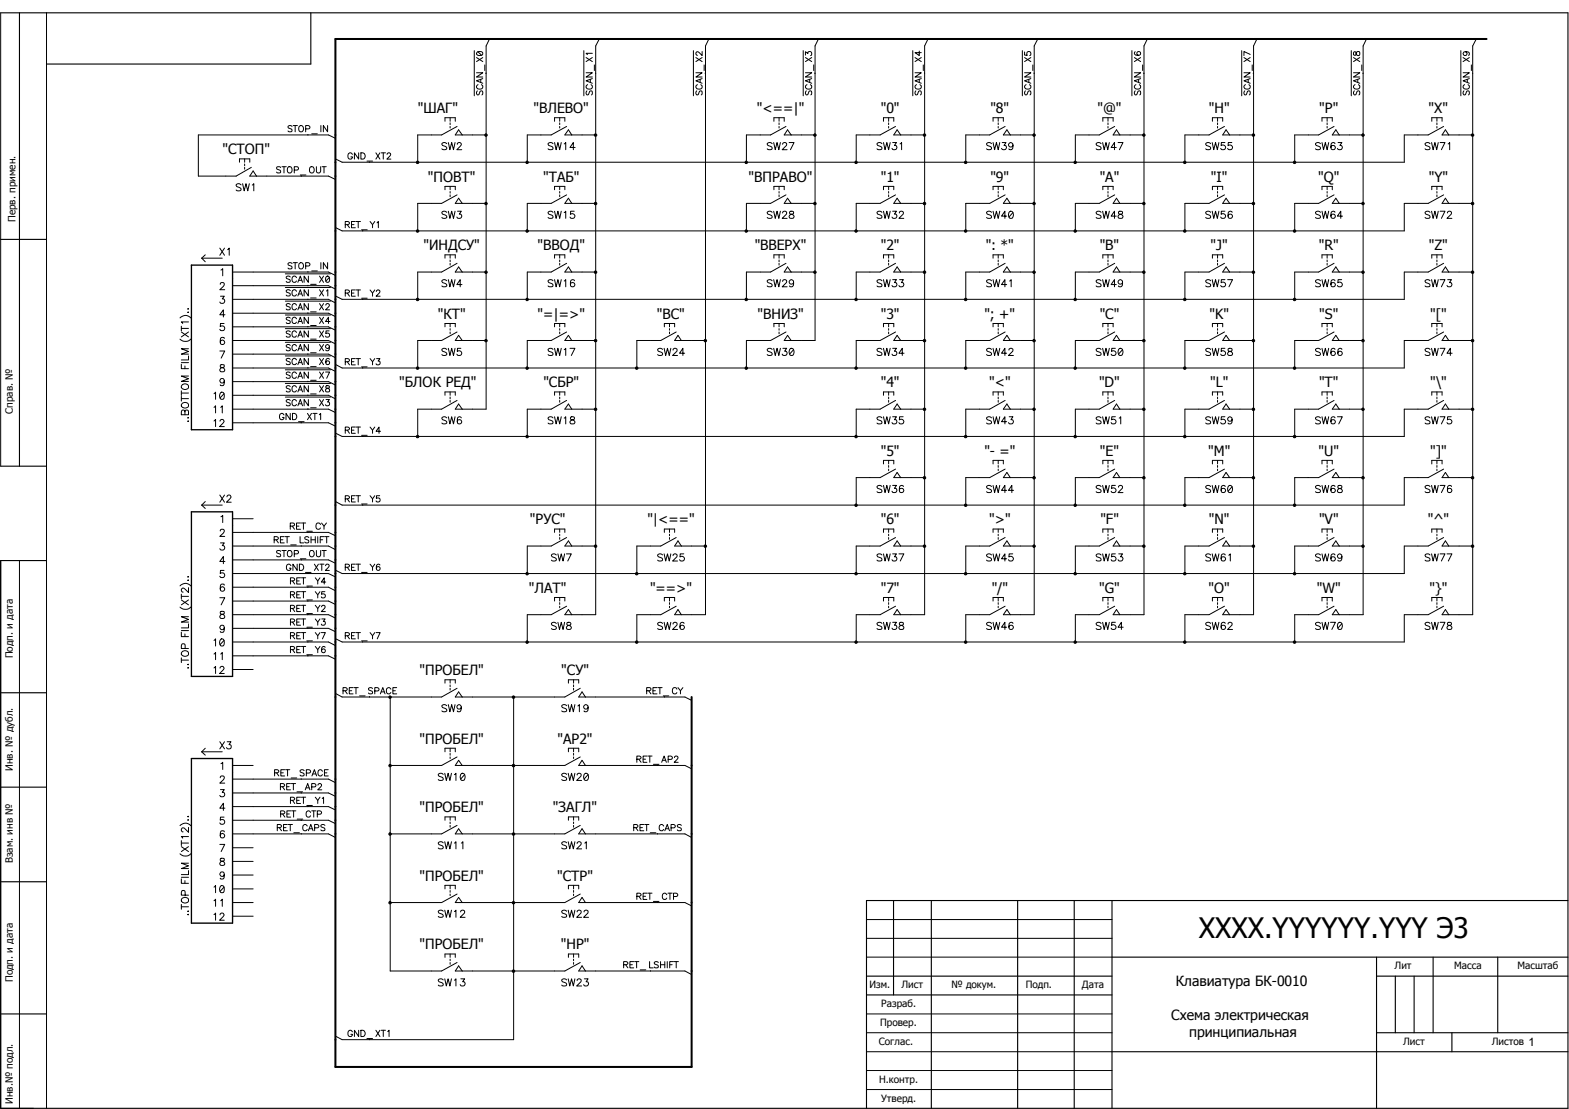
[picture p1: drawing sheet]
<svg xmlns="http://www.w3.org/2000/svg" width="297mm" height="210mm" viewBox="0 0 297 210" stroke-linecap="round" stroke-linejoin="round" font-family="sans-serif">
<defs><g id="words">
<text font-size="5.3" x="226.9" y="177.6">XXXX.YYYYYY.YYY Э3</text>
<g font-size="2.7">
<text x="79.1" y="21.4">&quot;ШАГ&quot;</text>
<text x="101" y="21.4">&quot;ВЛЕВО&quot;</text>
<text x="143.3" y="21.4">&quot;&lt;==|&quot;</text>
<text x="166.8" y="21.4">&quot;0&quot;</text>
<text x="187.5" y="21.4">&quot;8&quot;</text>
<text x="207.8" y="21.4">&quot;@&quot;</text>
<text x="228.9" y="21.4">&quot;H&quot;</text>
<text x="249.8" y="21.4">&quot;P&quot;</text>
<text x="270.5" y="21.4">&quot;X&quot;</text>
<text x="42.1" y="29.2">&quot;СТОП&quot;</text>
<text x="81" y="34.4">&quot;ПОВТ&quot;</text>
<text x="102.8" y="34.4">&quot;ТАБ&quot;</text>
<text x="141.7" y="34.4">&quot;ВПРАВО&quot;</text>
<text x="166.8" y="34.4">&quot;1&quot;</text>
<text x="187.5" y="34.4">&quot;9&quot;</text>
<text x="208.2" y="34.4">&quot;A&quot;</text>
<text x="229.2" y="34.4">&quot;I&quot;</text>
<text x="249.6" y="34.4">&quot;Q&quot;</text>
<text x="270.5" y="34.4">&quot;Y&quot;</text>
<text x="80.2" y="47.3">&quot;ИНДСУ&quot;</text>
<text x="101.8" y="47.3">&quot;ВВОД&quot;</text>
<text x="142.9" y="47.3">&quot;ВВЕРХ&quot;</text>
<text x="166.8" y="47.3">&quot;2&quot;</text>
<text x="186.6" y="47.3">&quot;: *&quot;</text>
<text x="208.2" y="47.3">&quot;B&quot;</text>
<text x="229.2" y="47.3">&quot;J&quot;</text>
<text x="249.7" y="47.3">&quot;R&quot;</text>
<text x="270.5" y="47.3">&quot;Z&quot;</text>
<text x="82.9" y="60.3">&quot;КТ&quot;</text>
<text x="101.8" y="60.3">&quot;=|=&gt;&quot;</text>
<text x="124.4" y="60.3">&quot;ВС&quot;</text>
<text x="143.4" y="60.3">&quot;ВНИЗ&quot;</text>
<text x="166.8" y="60.3">&quot;3&quot;</text>
<text x="186.4" y="60.3">&quot;; +&quot;</text>
<text x="208.2" y="60.3">&quot;C&quot;</text>
<text x="229" y="60.3">&quot;K&quot;</text>
<text x="249.8" y="60.3">&quot;S&quot;</text>
<text x="270.8" y="60.3">&quot;[&quot;</text>
<text x="75.6" y="73.3">&quot;БЛОК РЕД&quot;</text>
<text x="102.9" y="73.3">&quot;СБР&quot;</text>
<text x="166.8" y="73.3">&quot;4&quot;</text>
<text x="187.3" y="73.3">&quot;&lt;&quot;</text>
<text x="208.1" y="73.3">&quot;D&quot;</text>
<text x="229.1" y="73.3">&quot;L&quot;</text>
<text x="249.7" y="73.3">&quot;T&quot;</text>
<text x="270.8" y="73.3">&quot;\&quot;</text>
<text x="166.8" y="86.3">&quot;5&quot;</text>
<text x="186.4" y="86.3">&quot;- =&quot;</text>
<text x="208.2" y="86.3">&quot;E&quot;</text>
<text x="228.7" y="86.3">&quot;M&quot;</text>
<text x="249.6" y="86.3">&quot;U&quot;</text>
<text x="270.8" y="86.3">&quot;]&quot;</text>
<text x="100.3" y="99.2">&quot;РУС&quot;</text>
<text x="122.6" y="99.2">&quot;|&lt;==&quot;</text>
<text x="166.8" y="99.2">&quot;6&quot;</text>
<text x="187.3" y="99.2">&quot;&gt;&quot;</text>
<text x="208.3" y="99.2">&quot;F&quot;</text>
<text x="228.9" y="99.2">&quot;N&quot;</text>
<text x="249.7" y="99.2">&quot;V&quot;</text>
<text x="270.3" y="99.2">&quot;^&quot;</text>
<text x="100.1" y="112.2">&quot;ЛАТ&quot;</text>
<text x="123.1" y="112.2">&quot;==&gt;&quot;</text>
<text x="166.8" y="112.2">&quot;7&quot;</text>
<text x="187.7" y="112.2">&quot;/&quot;</text>
<text x="208.1" y="112.2">&quot;G&quot;</text>
<text x="228.8" y="112.2">&quot;O&quot;</text>
<text x="249.3" y="112.2">&quot;W&quot;</text>
<text x="270.6" y="112.2">&quot;}&quot;</text>
<text x="79.4" y="127.8">&quot;ПРОБЕЛ&quot;</text>
<text x="106.3" y="127.8">&quot;СУ&quot;</text>
<text x="79.4" y="140.8">&quot;ПРОБЕЛ&quot;</text>
<text x="105.5" y="140.8">&quot;АР2&quot;</text>
<text x="79.4" y="153.7">&quot;ПРОБЕЛ&quot;</text>
<text x="104.7" y="153.7">&quot;ЗАГЛ&quot;</text>
<text x="79.4" y="166.7">&quot;ПРОБЕЛ&quot;</text>
<text x="105.5" y="166.7">&quot;СТР&quot;</text>
<text x="79.4" y="179.7">&quot;ПРОБЕЛ&quot;</text>
<text x="106.2" y="179.7">&quot;НР&quot;</text>
<text x="222.6" y="186.5">Клавиатура БК-0010</text>
<text x="221.7" y="193.1">Схема электрическая</text>
<text x="225.1" y="196.3">принципиальная</text>
</g>
<text font-size="2.2" x="289.3" y="198">1</text>
<g font-size="1.9">
<text x="2.9" y="42.1" transform="rotate(-90 2.9 42.1)">Перв. примен.</text>
<text x="2.4" y="78.3" transform="rotate(-90 2.4 78.3)">Справ. №</text>
<text x="2.4" y="124.6" transform="rotate(-90 2.4 124.6)">Подп. и дата</text>
<text x="2.4" y="145.9" transform="rotate(-90 2.4 145.9)">Инв. № дубл.</text>
<text x="2.4" y="163.4" transform="rotate(-90 2.4 163.4)">Взам. инв №</text>
<text x="2.4" y="185.9" transform="rotate(-90 2.4 185.9)">Подп. и дата</text>
<text x="264" y="183.5">Лит</text>
<text x="275.3" y="183.5">Масса</text>
<text x="287.3" y="183.5">Масштаб</text>
<text x="164.6" y="187.1">Изм.</text>
<text x="166.8" y="190.6">Разраб.</text>
<text x="170.6" y="187.1">Лист</text>
<text x="180.1" y="187.1">№ докум.</text>
<text x="194.2" y="187.1">Подп.</text>
<text x="204.8" y="187.1">Дата</text>
<text x="166.4" y="197.8">Соглас.</text>
<text x="166.6" y="194.2">Провер.</text>
<text x="265.6" y="197.8">Лист</text>
<text x="282.4" y="197.8">Листов</text>
<text x="2.4" y="209" transform="rotate(-90 2.4 209)">Инв.№ подл.</text>
<text x="166.4" y="204.9">Н.контр.</text>
<text x="166.8" y="208.5">Утверд.</text>
</g>
</g></defs>
<g fill="none" stroke="#000" stroke-width=".21">
<path d="M.1 2.4h296.7v207.4h-296.7v-103.7h8.7M3.7 2.4v85.8M58.8 2.4v9.7h-50M.1 45.3h8.7M.1 88.2h8.7M.1 131.1h8.7M.1 149h8.7M.1 166.9h8.7M169.2 170.4v17.9M176.3 170.4v39.4M192.7 170.4v39.4M203.4 170.4v39.4"/>
<path d="M210.5 170.4v39.4M296.8 170.4h-132.8v39.4M.1 191.9h8.7M164 184.8h46.5M164 188.3h46.5M210.5 199.1h86.3M210.5 181.2h86.3M260.6 181.2v28.6M260.6 195.5h36.2M260.6 184.8h36.2M264.2 184.8v10.7M267.7 184.8v10.7"/>
<path d="M271.3 181.2v14.3M274.9 195.5v3.6M283.5 181.2v14.3"/>
</g>
<g fill="none" stroke="#000" stroke-width=".19">
<path d="M.1 2.4v85.8M8.8 2.4v207.4M89.8 9.6v8.5M90.2 13.8h1.2l-1.2 .8h1.2M90.2 10.9l1.2 .8M90.3 9.9l.4-.1h.5l.2 .3a.62 .62 0 0 1-.6 .4 .62 .62 0 0 1-.6-.4zM90.4 17.2l-.2 .3 .2 .5 .3-.1 .2-.6h.5v.4l-.2 .3M90.5 9.8l.7 .7M90.5 16a.43 .43 0 0 0-.3 .5 .43 .43 0 0 0 .5 .4h.3a.44 .44 0 0 0 .4-.4 .44 .44 0 0 0-.3-.5M91 15v.6M91.4 14.9l-1.2 .4 1.2 .5M91.4 10.9l-1.2 .8"/>
<path d="M91.8 12.3v1M91.9 13.9h.1M92.7 7.4l-.7 1.3v68.7h-5.8l.6-.9 .7 .9M110.5 9.6v8.5M111 13.8h1.1l-1.1 .8h1.1M111 10.9l1.1 .8M111.1 17.2l-.1 .3 .1 .5 .3-.1 .2-.6h.5v.4l-.1 .3M111.3 16a.43 .43 0 0 0-.3 .5 .43 .43 0 0 0 .4 .4h.3a.44 .44 0 0 0 .4-.4 .44 .44 0 0 0-.2-.5M111.8 15v.6M112.1 14.9l-1.1 .4 1.1 .5M112.1 10.1h-1.1l.2 .2M112.1 10.9l-1.1 .8"/>
<path d="M112.5 12.3v1M112.7 13.9h.1M113.5 7.4l-.7 1.3v107.6h-5.9l.7-.9 .6 .9M131.3 9.6v8.5M131.7 13.8h1.2l-1.2 .8h1.2M131.7 10.9l1.2 .8M131.9 17.2l-.2 .3 .2 .5 .3-.1 .2-.6h.5v.4l-.1 .3M132 16a.43 .43 0 0 0-.3 .5 .43 .43 0 0 0 .5 .4h.3a.44 .44 0 0 0 .4-.4 .44 .44 0 0 0-.2-.5M132.5 15v.6M132.9 14.9l-1.2 .4 1.2 .5M132.9 9.8v.7l-.7-.7h-.3l-.2 .5 .3 .2M132.9 10.9l-1.2 .8"/>
<path d="M133.3 12.3v1M133.5 13.9h.1M134.2 7.4l-.6 1.3v107.6h-5.9l.7-.9 .6 .9M152.1 9.6v8.5M152.5 13.8h1.2l-1.2 .8h1.2M152.5 10.4v-.6l.5 .3a.39 .39 0 0 1 .6-.3 .39 .39 0 0 1-.1 .7M152.5 10.9l1.2 .8M152.7 17.2l-.2 .3 .2 .5 .3-.1 .2-.6h.4l.1 .4-.2 .3M152.8 16a.43 .43 0 0 0-.3 .5 .43 .43 0 0 0 .5 .4h.2a.44 .44 0 0 0 .5-.4 .44 .44 0 0 0-.3-.5M153.3 15v.6M153.7 14.9l-1.2 .4 1.2 .5M153.7 10.9l-1.2 .8"/>
<path d="M154.1 12.3v1M154.2 13.9h.1M154.9 7.4l-.6 1.3v55.7h-5.8l.6-.9 .7 .9M172.8 9.6v8.5M173.2 13.8h1.2l-1.2 .8h1.2M173.2 10.9l1.2 .8M173.4 17.2l-.2 .3 .2 .5 .3-.1 .2-.6h.5v.4l-.2 .3M173.5 16a.43 .43 0 0 0-.3 .5 .43 .43 0 0 0 .5 .4h.3a.44 .44 0 0 0 .4-.4 .44 .44 0 0 0-.2-.5M174 9.7v.8l-.8-.5h1.2M174 15v.6M174.4 14.9l-1.2 .4 1.2 .5M174.4 10.9l-1.2 .8"/>
<path d="M174.8 12.3v1M175 13.9h.1M175.7 7.4l-.7 1.3v107.6h-5.8l.6-.9 .7 .9M193.5 9.6v8.5M194 13.8h1.2l-1.2 .8h1.2M194 9.8v.6l.5 .1a.41 .41 0 0 1 0-.6 .41 .41 0 0 1 .6 0 .41 .41 0 0 1-.2 .6M194 10.9l1.2 .8M194.1 17.2l-.1 .3 .1 .5 .3-.1 .2-.6h.5l.1 .4-.2 .3M194.3 16a.43 .43 0 0 0-.3 .5 .43 .43 0 0 0 .4 .4h.3a.44 .44 0 0 0 .5-.4 .44 .44 0 0 0-.3-.5M194.8 15v.6M195.2 14.9l-1.2 .4 1.2 .5M195.2 10.9l-1.2 .8"/>
<path d="M195.5 12.3v1M195.7 13.9h.1M196.5 7.4l-.7 1.3v107.6h-5.9l.7-.9 .7 .9M214.3 9.6v8.5M214.8 13.8h1.1l-1.1 .8h1.1M214.8 10.9l1.1 .8M214.9 17.2l-.1 .3 .1 .5 .3-.1 .2-.6h.5v.4l-.1 .3M214.9 9.8h-.1a.37 .37 0 0 0 .2 .6l.6 .1a.36 .36 0 0 0 .3-.5 .36 .36 0 0 0-.6-.2 .36 .36 0 0 0 .1 .6l.2 .1M215.1 16a.43 .43 0 0 0-.3 .5 .43 .43 0 0 0 .4 .4h.3a.44 .44 0 0 0 .4-.4 .44 .44 0 0 0-.2-.5M215.6 15v.6M215.9 14.9l-1.1 .4 1.1 .5M215.9 10.9l-1.1 .8"/>
<path d="M216.3 12.3v1M216.5 13.9h.1M217.2 7.4l-.6 1.3v107.6h-5.9l.7-.9 .6 .9M235.1 9.6v8.5M235.5 13.8h1.2l-1.2 .8h1.2M235.5 10.9l1.2 .8M235.7 17.2l-.2 .3 .2 .5 .3-.1 .2-.6h.4l.1 .4-.2 .3M235.8 16a.43 .43 0 0 0-.3 .5 .43 .43 0 0 0 .5 .4h.3a.44 .44 0 0 0 .4-.4 .44 .44 0 0 0-.3-.5M236.3 15v.6M236.7 14.9l-1.2 .4 1.2 .5M236.7 10.3l-1.2-.5v.7M236.7 10.9l-1.2 .8"/>
<path d="M237.1 12.3v1M237.2 13.9h.1M238 7.4l-.7 1.3v107.6h-5.8l.6-.9 .7 .9M255.8 9.6v8.5M256.2 13.8h1.2l-1.2 .8h1.2M256.2 10.9l1.2 .8M256.3 9.8v.6h.4a.49 .49 0 0 1 .1-.5 .49 .49 0 0 1 .6-.1v.6a.49 .49 0 0 1-.6 0 .49 .49 0 0 1-.1-.6zM256.4 17.2l-.2 .3 .2 .5 .3-.1 .2-.6h.5v.4l-.1 .3M256.5 16a.43 .43 0 0 0-.3 .5 .43 .43 0 0 0 .5 .4h.3a.44 .44 0 0 0 .4-.4 .44 .44 0 0 0-.2-.5M257 15v.6M257.4 14.9l-1.2 .4 1.2 .5M257.4 10.9l-1.2 .8"/>
<path d="M257.8 12.3v1M258 13.9h.1M258.7 7.4l-.6 1.3v107.6h-5.9l.7-.9 .6 .9M276.6 9.6v8.5M277 13.8h1.2l-1.2 .8h1.2M277 10.9l1.2 .8M277.2 17.2l-.2 .3 .2 .5 .3-.1 .2-.6h.4l.1 .4-.2 .3M277.3 16a.43 .43 0 0 0-.3 .5 .43 .43 0 0 0 .5 .4h.2a.44 .44 0 0 0 .5-.4 .44 .44 0 0 0-.3-.5M277.4 9.8a.37 .37 0 0 1 .3 .5 .37 .37 0 0 1-.6 .1 .37 .37 0 0 1 .1-.6h.2a.54 .54 0 0 1 .8 .3l-.1 .3-.1 .1M277.8 15v.6M278.2 14.9l-1.2 .4 1.2 .5M278.2 10.9l-1.2 .8"/>
<path d="M278.6 12.3v1M278.8 13.9h.1M279.5 7.4l-.7 1.3v107.6h-5.8l.6-.9 .7 .9M45.3 30.7v-.6h2v.6M45.6 35a.52 .52 0 0 0-.5-.2 .52 .52 0 0 0-.4 .3l.1 .2 .8 .4v.3l-.3 .1-.6-.1M45.9 34.8l.3 1.3 .4-1.3 .3 1.3 .3-1.3M46.3 30.1v.6M46.3 31v.4M46.3 31.7v.3M47.8 35l.2-.2v1.3M48.6 33.3l-.7-.9-.6 .9h14.9l1.3 .7M53.1 31.7l-.2-.1h-.4l-.1 .4 .6 .2 .1 .4-.2 .1-.5-.1"/>
<path d="M53.4 31.6h.8M53.8 31.6v1.1M54.5 31.7l.1-.1a.56 .56 0 0 1 .7 .5 .56 .56 0 0 1-.7 .6l-.2-.4zM55.3 23.9l-.3-.1-.5 .1 .1 .3 .6 .2v.5h-.4l-.3-.1M55.5 23.8h.8M55.7 32.2l.7-.1 .1-.1-.1-.4h-.7v1.1M55.9 23.8v1.1M56.6 23.9l.3-.1a.58 .58 0 0 1 .6 .6 .58 .58 0 0 1-.7 .5l-.2-.4zM56.9 33.1h1M57 33.2v.1M57.9 24.4h.6l.2-.4-.3-.2h-.5v1.1M58.3 25.5h.1"/>
<path d="M58.7 31.7l.1-.1a.56 .56 0 0 1 .7 .5 .56 .56 0 0 1-.7 .6l-.2-.4zM59 25.3h1.1M59.9 31.6v1l.3 .1h.3l.2-.3v-.8M60.7 23.8v1.1M61 31.6h.8M61.3 31.6v1.1M62 23.8v1.1l-.8-1.1v1.1M63.5 26.2l-1.3-.7h-24.7v7.8h7.2l2.9-1.6M66.7 29.2a.43 .43 0 0 0-.5-.3 .43 .43 0 0 0-.3 .5v.3a.42 .42 0 0 0 .4 .4 .42 .42 0 0 0 .4-.4h-.3M67.9 28.9v1.2l-.8-1.2v1.2M68.3 28.9a.65 .65 0 0 1 .8 .4 .65 .65 0 0 1-.2 .8h-.6zM69.5 30.5h1"/>
<path d="M70 30.7h.1M71.2 28.9l.7 1.2M71.9 28.9l-.7 1.2M72.2 28.9h.8M72.6 28.9v1.2M73.3 29.2l.2-.3 .4 .2v.3l-.7 .7h.8M78.9 30.6h.3v.3h-.3zM84.2 23v-.7h2v.7M84.2 35.9v-.6h2v.6M84.6 27.2a.52 .52 0 0 0-.5-.2 .52 .52 0 0 0-.4 .3l.1 .2 .8 .5v.2l-.4 .1-.5-.1M84.9 27l.3 1.3 .3-1.3 .4 1.3 .2-1.3M84.9 40l.3 1.3 .3-1.3 .4 1.3 .2-1.3"/>
<path d="M85.2 22.3v.7M85.2 23.3v.3M85.2 23.9v.3M85.2 35.3v.6M85.2 36.3v.2M85.2 36.9v.3M86.5 23.9l-2.9 1.6h-4.5v5.2M86.5 36.9l-2.9 1.6h-4.5v5.2M86.6 27.3l.2-.3 .4 .1a.39 .39 0 0 1-.1 .6l-.6 .6h.9M86.6 40h.7l-.3 .5a.43 .43 0 0 1 .4 .5 .43 .43 0 0 1-.6 .3l-.3-.2M87.5 38.5l-.7-1-.6 1h5.8M87.5 25.5l-.7-.9-.6 .9h5.8"/>
<path d="M91.8 38.4h.4v.3h-.4zM91.8 25.4h.4v.3h-.4zM99.6 30.6h.4v.3h-.4zM104.7 27.2a.52 .52 0 0 0-.5-.2 .52 .52 0 0 0-.4 .3l.1 .2 .8 .5-.1 .3h-.5l-.3-.1M105 27l.3 1.3 .3-1.3 .4 1.3 .3-1.3M105 40l.3 1.3 .3-1.3 .4 1.3 .3-1.3M105 23v-.7h1.9v.7M105 35.9v-.6h1.9v.6M106 22.3v.7M106 23.3v.3M106 23.9v.3M106 35.3v.6"/>
<path d="M106 36.3v.2M106 36.9v.3M106.8 27.2l.3-.2v1.3M107.3 23.9l-2.9 1.6h-4.6v5.2M107.3 36.9l-2.9 1.6h-4.6v5.2M108.2 38.5l-.6-1-.7 1h5.9M108.2 25.5l-.6-.9-.7 .9h5.9M108.7 40h-.7v.6a.49 .49 0 0 1 .7 0 .49 .49 0 0 1-.1 .7 .49 .49 0 0 1-.7-.2M108.9 27.9h-1l.6-.9v1.3M112.6 38.4h.3v.3h-.3zM112.6 25.4h.3v.3h-.3zM141.1 30.6h.3v.3h-.3z"/>
<path d="M146.2 27.2a.52 .52 0 0 0-.5-.2 .52 .52 0 0 0-.5 .3l.2 .2 .8 .5-.2 .3h-.4l-.4-.1M146.5 27l.3 1.3 .3-1.3 .3 1.3 .3-1.3M146.5 40l.3 1.3 .3-1.3 .3 1.3 .3-1.3M146.5 23v-.7h2v.7M146.5 35.9v-.6h2v.6M147.5 22.3v.7M147.5 23.3v.3M147.5 23.9v.3M147.5 35.3v.6M147.5 36.3v.2M147.5 36.9v.3M148.2 27.3l.2-.3h.3l.2 .2v.3l-.8 .8h.9"/>
<path d="M148.8 23.9l-2.9 1.6h-4.6v5.2M148.8 36.9l-2.9 1.6h-4.6v5.2M149.4 27h.9l-.7 1.3M149.8 38.5l-.7-1-.6 1h5.8M149.8 25.5l-.7-.9-.6 .9h5.8M154.1 38.4h.3v.3h-.3zM154.1 25.4h.3v.3h-.3zM161.9 30.6h.3v.3h-.3zM167 27.2a.52 .52 0 0 0-.5-.2 .52 .52 0 0 0-.5 .3l.2 .2 .8 .5-.2 .3h-.4l-.4-.1M167.3 27l.3 1.3 .3-1.3 .3 1.3 .3-1.3M167.3 40l.3 1.3 .3-1.3 .3 1.3 .3-1.3M167.3 23v-.7h1.9v.7"/>
<path d="M167.3 35.9v-.6h1.9v.6M168.2 22.3v.7M168.2 23.3v.3M168.2 23.9v.3M168.2 35.3v.6M168.2 36.3v.2M168.2 36.9v.3M169 27h.7l-.4 .5a.43 .43 0 0 1 .5 .5 .43 .43 0 0 1-.6 .3l-.3-.2M169 40h.7l-.4 .5a.43 .43 0 0 1 .5 .5 .43 .43 0 0 1-.6 .3l-.3-.2M169.5 23.9l-2.9 1.6h-4.5v5.2M169.5 36.9l-2.9 1.6h-4.5v5.2M170.4 27.2l.3-.2v1.3"/>
<path d="M170.5 38.5l-.7-1-.6 1h5.8M170.5 25.5l-.7-.9-.6 .9h5.8M174.9 38.4h.3v.3h-.3zM174.9 25.4h.3v.3h-.3zM182.6 30.6h.4v.3h-.4zM187.7 27.2a.52 .52 0 0 0-.5-.2 .52 .52 0 0 0-.4 .3l.1 .2 .8 .5-.1 .3h-.5l-.3-.1M188 27l.3 1.3 .3-1.3 .4 1.3 .3-1.3M188 40l.3 1.3 .3-1.3 .4 1.3 .3-1.3M188 23v-.7h1.9v.7M188 35.9v-.6h1.9v.6M189 22.3v.7M189 23.3v.3"/>
<path d="M189 23.9v.3M189 35.3v.6M189 36.3v.2M189 36.9v.3M189.7 27h.8l-.4 .5a.43 .43 0 0 1 .5 .5 .43 .43 0 0 1-.7 .3l-.3-.2M190.3 36.9l-2.9 1.6h-4.6v5.2M190.3 23.9l-2.9 1.6h-4.6v5.2M191.3 38.5l-.7-1-.7 1h5.9M191.3 25.5l-.7-.9-.7 .9h5.9M191.8 27.4a.43 .43 0 0 1-.6 .4 .43 .43 0 0 1-.2-.7 .43 .43 0 0 1 .7 .1l.1 .2a.61 .61 0 0 1-.5 .9l-.3-.1M195.6 38.4h.3v.3h-.3zM195.6 25.4h.3v.3h-.3z"/>
<path d="M203.4 30.6h.3v.3h-.3zM208.4 27.2a.52 .52 0 0 0-.5-.2 .52 .52 0 0 0-.4 .3l.1 .2 .8 .5-.1 .3h-.4l-.4-.1M208.7 27l.3 1.3 .4-1.3 .3 1.3 .3-1.3M208.7 40l.3 1.3 .4-1.3 .3 1.3 .3-1.3M208.8 23v-.7h1.9v.7M208.8 35.9v-.6h1.9v.6M209.8 22.3v.7M209.8 23.3v.3M209.8 23.9v.3M209.8 35.3v.6M209.8 36.3v.2M209.8 36.9v.3"/>
<path d="M211 23.9l-2.9 1.6h-4.5v5.2M211 36.9l-2.9 1.6h-4.5v5.2M211.3 27.9h-.9l.6-.9v1.3M211.7 27h.9l-.7 1.3M212 38.5l-.6-1-.7 1h5.9M212 25.5l-.6-.9-.7 .9h5.9M216.4 38.4h.3v.3h-.3zM216.4 25.4h.3v.3h-.3zM224.1 30.6h.4v.3h-.4zM229.2 27.2a.52 .52 0 0 0-.5-.2 .52 .52 0 0 0-.4 .3l.1 .2 .8 .5-.1 .3h-.5l-.3-.1M229.5 27l.3 1.3 .3-1.3 .4 1.3 .3-1.3M229.5 40l.3 1.3 .3-1.3 .4 1.3 .3-1.3"/>
<path d="M229.5 23v-.7h2v.7M229.5 35.9v-.6h2v.6M230.5 22.3v.7M230.5 23.3v.3M230.5 23.9v.3M230.5 35.3v.6M230.5 36.3v.2M230.5 36.9v.3M231.8 23.9l-2.9 1.6h-4.6v5.2M231.8 36.9l-2.9 1.6h-4.6v5.2M231.9 27h-.7v.6a.49 .49 0 0 1 .7 0 .49 .49 0 0 1-.1 .7 .49 .49 0 0 1-.7-.2M231.9 40h-.7v.6a.49 .49 0 0 1 .7 0 .49 .49 0 0 1-.1 .7 .49 .49 0 0 1-.7-.2"/>
<path d="M232.8 38.5l-.7-1-.6 1h5.8M232.8 25.5l-.7-.9-.6 .9h5.8M233.2 27h-.7v.6a.49 .49 0 0 1 .7 0 .49 .49 0 0 1-.1 .7 .49 .49 0 0 1-.7-.2M237.1 38.4h.4v.3h-.4zM237.1 25.4h.4v.3h-.4zM244.9 30.6h.3v.3h-.3zM250 27.2a.52 .52 0 0 0-.5-.2 .52 .52 0 0 0-.5 .3l.2 .2 .8 .5-.1 .3h-.5l-.4-.1M250.3 27l.3 1.3 .3-1.3 .3 1.3 .3-1.3M250.3 40l.3 1.3 .3-1.3 .3 1.3 .3-1.3M250.3 23v-.7h1.9v.7M250.3 35.9v-.6h1.9v.6M251.2 22.3v.7"/>
<path d="M251.2 23.3v.3M251.2 23.9v.3M251.2 35.3v.6M251.2 36.3v.2M251.2 36.9v.3M252.6 36.9l-3 1.6h-4.5v5.2M252.6 23.9l-3 1.6h-4.5v5.2M252.7 27.2v-.1a.45 .45 0 0 0-.7 .1v.7a.42 .42 0 0 0 .4 .4 .42 .42 0 0 0 .4-.4l-.2-.3-.2-.1-.3 .1-.1 .3M253.3 27h.7l-.3 .5a.43 .43 0 0 1 .4 .5 .43 .43 0 0 1-.6 .3l-.3-.2M253.5 38.5l-.6-1-.7 1h5.9M253.5 25.5l-.6-.9-.7 .9h5.9M257.9 38.4h.3v.3h-.3z"/>
<path d="M257.9 25.4h.3v.3h-.3zM270.7 27.2a.52 .52 0 0 0-.5-.2 .52 .52 0 0 0-.4 .3l.1 .2 .8 .5-.1 .3h-.5l-.3-.1M271 27l.3 1.3 .4-1.3 .3 1.3 .3-1.3M271 40l.3 1.3 .4-1.3 .3 1.3 .3-1.3M271.1 23v-.7h1.9v.7M271.1 35.9v-.6h1.9v.6M272 22.3v.7M272 23.3v.3M272 23.9v.3M272 35.3v.6M272 36.3v.2M272 36.9v.3"/>
<path d="M272.6 27h1l-.7 1.3M272.6 40h1l-.7 1.3M273.3 36.9l-2.9 1.6h-4.5v5.2h-201.1l-1.3-.6M273.3 23.9l-2.9 1.6h-4.5v5.2h-201.1l-1.3-.6M274.2 27.2l.2-.2v1.3M274.3 38.5l-.7-1-.6 1h5.8M274.3 25.5l-.7-.9-.6 .9h5.8M278.6 38.4h.3v.3h-.3zM278.6 25.4h.3v.3h-.3zM35.6 59v.2zM35.6 58.4v.1zM38.2 48.9h3.9"/>
<path d="M38.2 48.9l.7 .6M38.9 48.2l-.7 .7M41.6 47l.9 1.3M41.7 53.8l.3-.3h.3l.2 .2-.2 .5-.7 .6h.9M41.7 56.1h.8l-.4 .5a.46 .46 0 0 1 .3 .7 .46 .46 0 0 1-.8-.1M41.8 51.1l.4-.2v1.3M42.5 47l-.9 1.3M42.6 59.6h-1l.7-1v1.4M43.1 47.3l.3-.3v1.3M44 59.3h18.2l1.3 .6M44 54.1h18.2l1.3 .6M44 51.5h18.2l1.3 .6"/>
<path d="M44 56.7h18.2l1.3 .6M54 57h8.6M54 59.6h8.6M54 51.8h8.6M54 54.4h8.6M54.9 57.6l-.2-.1-.5 .1 .1 .3 .6 .2v.5h-.5l-.2-.1M54.9 52.4l-.2-.1-.5 .1 .1 .3 .6 .2v.5h-.5l-.2-.1M54.9 55l-.2-.2-.5 .2 .1 .3 .6 .2v.5h-.5l-.2-.1M55.3 49.9l-.3-.2-.5 .2 .1 .3 .6 .2v.5h-.4l-.3-.2M55.5 49.7h.8M55.9 49.7v1.2M56.1 57.8a.43 .43 0 0 0-.5-.3 .43 .43 0 0 0-.3 .4v.3a.44 .44 0 0 0 .3 .4 .44 .44 0 0 0 .5-.2"/>
<path d="M56.1 52.5a.43 .43 0 0 0-.5-.2 .43 .43 0 0 0-.3 .4v.3a.44 .44 0 0 0 .3 .4 .44 .44 0 0 0 .5-.2M56.1 55.1a.43 .43 0 0 0-.5-.3 .43 .43 0 0 0-.3 .5v.3a.44 .44 0 0 0 .3 .4 .44 .44 0 0 0 .5-.2M56.4 58.6l.5-1.1 .4 1.1M56.4 53.4l.5-1.1 .4 1.1M56.4 56l.5-1.2 .4 1.2M56.6 58.3h.5M56.6 53.1h.5M56.6 55.6h.5M56.6 49.9l.3-.2a.58 .58 0 0 1 .6 .7 .58 .58 0 0 1-.7 .5l-.2-.4zM57.9 50.3h.6l.2-.3-.3-.3h-.5v1.2M58.3 51.4v.1M58.3 54v.1"/>
<path d="M58.3 56.6v.1M58.3 59.2v.1M58.4 57.5v1.1l-.8-1.1v1.1M58.4 52.3v1.1l-.8-1.1v1.1M58.4 54.8v1.2l-.8-1.2v1.2M58.8 59h1.1M58.8 53.8h1.1M58.8 56.4h1.1M59 51.3h1.1M60.5 57.5l.8 1.1M60.5 52.3l.8 1.1M60.5 54.8l.8 1.2"/>
<path d="M60.7 49.7v1.2M61.3 57.5l-.8 1.1M61.3 52.3l-.8 1.1M61.3 54.8l-.8 1.2M61.7 57.8l.2-.3 .4 .1v.3l-.7 .7h.8M61.8 52.3h.2a.62 .62 0 0 1 .4 .5 .62 .62 0 0 1-.4 .6l-.3-.2-.1-.4zM61.8 55.1l.3-.3v1.2M62 49.7v1.2l-.8-1.2v1.2M62.4 52.5l-.7 .7M65.4 42.5h.5l.3-.3-.3-.3h-.5v1.2M65.4 55.5h.5l.3-.4-.3-.2h-.5v1.2M65.7 42.5l.5 .6"/>
<path d="M65.7 55.5l.5 .6M66.5 42.5h.5M66.5 55.5h.5M67.3 41.9h-.8v1.2h.8M67.3 54.9h-.8v1.2h.8M67.4 41.9h.8M67.4 54.9h.8M67.8 41.9v1.2M67.8 54.9v1.2M68.5 43.5h1M68.5 56.4h1M68.7 43.6v.1"/>
<path d="M68.7 56.6v.1M70.1 41.9l.4 .6v.6M70.1 54.9l.4 .6v.6M71 41.9l-.5 .6M71 54.9l-.5 .6M71.2 55.2l.3-.3 .4 .1v.3l-.7 .8h.8M71.4 42.2l.2-.3v1.2M78.9 43.6h.3v.3h-.3zM78.9 56.5h.3v.4h-.3zM84.2 48.9v-.7h2v.7M84.6 40.2a.52 .52 0 0 0-.5-.2 .52 .52 0 0 0-.4 .3l.1 .2 .8 .5v.2l-.4 .1-.5-.1M84.6 53.1a.52 .52 0 0 0-.5-.2 .52 .52 0 0 0-.4 .4l.1 .2 .8 .4v.2l-.4 .2-.5-.2"/>
<path d="M84.9 52.9l.3 1.4 .3-1.4 .4 1.4 .2-1.4M85.2 48.2v.7M85.2 49.2v.3M85.2 49.8v.4M86.5 49.8l-2.9 1.7h-4.5v5.2M87.5 53.9h-1l.6-1v1.4M87.5 51.5l-.7-1-.6 1h5.8M91.8 51.4h.4v.3h-.4zM99.6 43.6h.4v.3h-.4zM99.6 56.5h.4v.4h-.4zM104.7 53.1a.52 .52 0 0 0-.5-.2 .52 .52 0 0 0-.4 .4l.1 .2 .8 .4-.1 .3-.5 .1-.3-.2M104.7 40.2a.52 .52 0 0 0-.5-.2 .52 .52 0 0 0-.4 .3l.1 .2 .8 .5-.1 .3h-.5l-.3-.1"/>
<path d="M105 52.9l.3 1.4 .3-1.4 .4 1.4 .3-1.4M105 48.9v-.7h1.9v.7M106 48.2v.7M106 49.2v.3M106 49.8v.4M106.8 53.2l.3-.3v1.4M106.8 40.2l.3-.2v1.3M107.3 49.8l-2.9 1.7h-4.6v5.2M108.2 51.5l-.6-1-.7 1h5.9M108.8 53.1l-.1-.1a.45 .45 0 0 0-.7 .2v.7a.42 .42 0 0 0 .4 .4 .42 .42 0 0 0 .4-.4l-.2-.4h-.2h-.2l-.2 .4M112.6 51.4h.3v.3h-.3zM141.1 43.6h.3v.3h-.3z"/>
<path d="M141.1 56.5h.3v.4h-.3zM146.2 53.1a.52 .52 0 0 0-.5-.2 .52 .52 0 0 0-.5 .4l.2 .2 .8 .4-.2 .3-.4 .1-.4-.2M146.2 40.2a.52 .52 0 0 0-.5-.2 .52 .52 0 0 0-.5 .3l.2 .2 .8 .5-.2 .3h-.4l-.4-.1M146.5 52.9l.3 1.4 .3-1.4 .3 1.4 .3-1.4M146.5 48.9v-.7h2v.7M147.5 48.2v.7M147.5 49.2v.3M147.5 49.8v.4M148.2 53.3l.2-.4h.3l.2 .3v.3l-.8 .8h.9M148.2 40.3l.2-.3h.3l.2 .2v.3l-.8 .8h.9M148.8 49.8l-2.9 1.7h-4.6v5.2M149.5 40.1v.3l.6 .3a.38 .38 0 0 1 .1 .6h-.5l-.2-.1a.48 .48 0 0 1 0-.5 .48 .48 0 0 1 .5-.2l.2-.1v-.2a.48 .48 0 0 0-.7-.1z"/>
<path d="M149.8 51.5l-.7-1-.6 1h5.8M150.2 53.4a.43 .43 0 0 1-.6 .3 .43 .43 0 0 1-.1-.7 .43 .43 0 0 1 .7 .1v.3a.61 .61 0 0 1-.5 .9l-.2-.2M154.1 51.4h.3v.3h-.3zM161.9 43.6h.3v.3h-.3zM161.9 56.5h.3v.4h-.3zM167 53.1a.52 .52 0 0 0-.5-.2 .52 .52 0 0 0-.5 .4l.2 .2 .8 .4-.2 .3-.4 .1-.4-.2M167 40.2a.52 .52 0 0 0-.5-.2 .52 .52 0 0 0-.5 .3l.2 .2 .8 .5-.2 .3h-.4l-.4-.1M167.3 52.9l.3 1.4 .3-1.4 .3 1.4 .3-1.4M167.3 48.9v-.7h1.9v.7M168.2 48.2v.7M168.2 49.2v.3M168.2 49.8v.4"/>
<path d="M169 52.9h.7l-.4 .6a.43 .43 0 0 1 .5 .5 .43 .43 0 0 1-.6 .3l-.3-.3M169.5 49.8l-2.9 1.7h-4.5v5.2M170.3 40.3l.2-.3h.3l.2 .2v.3l-.8 .8h.9M170.3 52.9h.7l-.4 .6a.43 .43 0 0 1 .5 .5 .43 .43 0 0 1-.6 .3l-.3-.3M170.5 51.5l-.7-1-.6 1h5.8M174.9 51.4h.3v.3h-.3zM182.6 43.6h.4v.3h-.4zM182.6 56.5h.4v.4h-.4zM187.7 53.1a.52 .52 0 0 0-.5-.2 .52 .52 0 0 0-.4 .4l.1 .2 .8 .4-.1 .3-.5 .1-.3-.2M187.7 40.2a.52 .52 0 0 0-.5-.2 .52 .52 0 0 0-.4 .3l.1 .2 .8 .5-.1 .3h-.5l-.3-.1M188 52.9l.3 1.4 .3-1.4 .4 1.4 .3-1.4M188 48.9v-.7h1.9v.7"/>
<path d="M189 48.2v.7M189 49.2v.3M189 49.8v.4M190.3 49.8l-2.9 1.7h-4.6v5.2M190.6 53.9h-1l.6-1v1.4M190.6 40.9h-1l.6-.9v1.3M191.1 53.2l.3-.3v1.4M191.1 40.1a.41 .41 0 0 1 .7 .1 .65 .65 0 0 1 0 .8 .65 .65 0 0 1-.7 .3 .98 .98 0 0 1 0-1.2zM191.3 51.5l-.7-1-.7 1h5.9M191.8 40.2l-.8 .9M195.6 51.4h.3v.3h-.3zM203.4 43.6h.3v.3h-.3z"/>
<path d="M203.4 56.5h.3v.4h-.3zM208.4 53.1a.52 .52 0 0 0-.5-.2 .52 .52 0 0 0-.4 .4l.1 .2 .8 .4-.1 .3-.4 .1-.4-.2M208.4 40.2a.52 .52 0 0 0-.5-.2 .52 .52 0 0 0-.4 .3l.1 .2 .8 .5-.1 .3h-.4l-.4-.1M208.7 52.9l.3 1.4 .4-1.4 .3 1.4 .3-1.4M208.8 48.9v-.7h1.9v.7M209.8 48.2v.7M209.8 49.2v.3M209.8 49.8v.4M211 49.8l-2.9 1.7h-4.5v5.2M211.3 53.9h-.9l.6-1v1.4M211.3 40.9h-.9l.6-.9v1.3M211.8 40.1v.3l.6 .3a.38 .38 0 0 1 .1 .6h-.5l-.2-.1a.48 .48 0 0 1 0-.5 .48 .48 0 0 1 .5-.2l.2-.1v-.2a.48 .48 0 0 0-.7-.1z"/>
<path d="M212 51.5l-.6-1-.7 1h5.9M212.5 53.4a.43 .43 0 0 1-.6 .3 .43 .43 0 0 1-.1-.7 .43 .43 0 0 1 .7 .1v.3a.61 .61 0 0 1-.5 .9l-.2-.2M216.4 51.4h.3v.3h-.3zM224.1 43.6h.4v.3h-.4zM224.1 56.5h.4v.4h-.4zM229.2 53.1a.52 .52 0 0 0-.5-.2 .52 .52 0 0 0-.4 .4l.1 .2 .8 .4-.1 .3-.5 .1-.3-.2M229.2 40.2a.52 .52 0 0 0-.5-.2 .52 .52 0 0 0-.4 .3l.1 .2 .8 .5-.1 .3h-.5l-.3-.1M229.5 52.9l.3 1.4 .3-1.4 .4 1.4 .3-1.4M229.5 48.9v-.7h2v.7M230.5 48.2v.7M230.5 49.2v.3M230.5 49.8v.4"/>
<path d="M231.8 49.8l-2.9 1.7h-4.6v5.2M231.9 52.9h-.7v.6a.49 .49 0 0 1 .7 0 .49 .49 0 0 1-.1 .8 .49 .49 0 0 1-.7-.3M232.4 52.9h.9l-.6 1.4M232.8 51.5l-.7-1-.6 1h5.8M233.3 40.2l-.1-.1a.45 .45 0 0 0-.7 .1v.7a.42 .42 0 0 0 .4 .4 .42 .42 0 0 0 .4-.4l-.2-.3-.2-.1-.2 .1-.2 .3M237.1 51.4h.4v.3h-.4zM244.9 43.6h.3v.3h-.3zM244.9 56.5h.3v.4h-.3zM250 53.1a.52 .52 0 0 0-.5-.2 .52 .52 0 0 0-.5 .4l.2 .2 .8 .4-.1 .3-.5 .1-.4-.2M250 40.2a.52 .52 0 0 0-.5-.2 .52 .52 0 0 0-.5 .3l.2 .2 .8 .5-.1 .3h-.5l-.4-.1M250.3 52.9l.3 1.4 .3-1.4 .3 1.4 .3-1.4M250.3 48.9v-.7h1.9v.7"/>
<path d="M251.2 48.2v.7M251.2 49.2v.3M251.2 49.8v.4M252.6 49.8l-3 1.7h-4.5v5.2M252.7 53.1v-.1a.45 .45 0 0 0-.7 .2v.7a.42 .42 0 0 0 .4 .4 .42 .42 0 0 0 .4-.4l-.2-.4h-.2h-.3l-.1 .4M252.7 40.2v-.1a.45 .45 0 0 0-.7 .1v.7a.42 .42 0 0 0 .4 .4 .42 .42 0 0 0 .4-.4l-.2-.3-.2-.1-.3 .1-.1 .3M253.5 51.5l-.6-1-.7 1h5.9M254 52.9h-.7v.6a.49 .49 0 0 1 .7 0 .49 .49 0 0 1-.1 .8 .49 .49 0 0 1-.7-.3M254.2 40.9h-1l.6-.9v1.3M257.9 51.4h.3v.3h-.3zM270.7 53.1a.52 .52 0 0 0-.5-.2 .52 .52 0 0 0-.4 .4l.1 .2 .8 .4-.1 .3-.5 .1-.3-.2M270.7 40.2a.52 .52 0 0 0-.5-.2 .52 .52 0 0 0-.4 .3l.1 .2 .8 .5-.1 .3h-.5l-.3-.1"/>
<path d="M271 52.9l.3 1.4 .4-1.4 .3 1.4 .3-1.4M271.1 48.9v-.7h1.9v.7M272 48.2v.7M272 49.2v.3M272 49.8v.4M272.6 52.9h1l-.7 1.4M273.3 49.8l-2.9 1.7h-4.5v5.2h-201.1l-1.3-.7M274 40.3l.3-.3h.2l.3 .2-.1 .3-.8 .8h1M274.1 52.9h.7l-.4 .6a.43 .43 0 0 1 .5 .5 .43 .43 0 0 1-.6 .3l-.4-.3M274.3 51.5l-.7-1-.6 1h5.8M278.6 51.4h.3v.3h-.3zM34.1 64.2a1.42 1.42 0 0 0 2 0"/>
<path d="M34.1 60.2a1.34 1.34 0 0 1 2 0M34.3 68.9v.9h1.4M34.3 68.6h1.4M34.3 61.7v.9M34.3 74v.9M34.3 75v.9M34.3 75.5h1.4M34.3 74.4h1.4M34.3 62.8l1.4 1M34.3 62.2h1.4M34.5 77.7h.4l.1 .2 .1-.2h.5l.1 .8h-1.4zM34.5 76.3a.63 .63 0 0 1 .9-.1 .63 .63 0 0 1 .1 .9 .63 .63 0 0 1-.9 .1 .63 .63 0 0 1-.1-.9z"/>
<path d="M34.5 72.8a.63 .63 0 0 1 .9-.1 .63 .63 0 0 1 .1 .9 .63 .63 0 0 1-.9 .1 .63 .63 0 0 1-.1-.9zM35 69.3v.5M35 77.9v.6M35.6 79.6v.2zM35.6 79v.1zM35.7 71.2h-1.4l1.4 .5-1.4 .5h1.4M35.7 67.4v.7h-1.4M35.7 66h-1.4l1.4 .5-1.4 .5h1.4M35.7 60.9h-1.4l.3 .3M35.7 62.8l-1.4 1M40.5 74.5l.3-.3v1.4M40.5 77.1l.3-.3v1.4"/>
<path d="M40.5 79.7l.3-.3v1.3M41.6 66.4h.9l-.6 1.4M41.7 79.7l.2-.3h.3l.2 .4-.8 .9h.9M41.7 69.1v.3l.2 .1a.58 .58 0 0 1 .6 .6 .45 .45 0 0 1-.5 .3 .45 .45 0 0 1-.3-.6l.1-.1 .6-.2 .1-.3a.52 .52 0 0 0-.8-.1zM41.8 74.3l.3-.1a.92 .92 0 0 1 .2 1.3 .45 .45 0 0 1-.6-.2 .96 .96 0 0 1 .1-1zM41.8 77.1l.3-.3v1.4M42.4 61.2h-.7v.6a.49 .49 0 0 1 .7 0 .49 .49 0 0 1-.1 .8 .49 .49 0 0 1-.7-.3M42.4 74.5l-.7 .8M42.5 64.1l-.1-.2a.51 .51 0 0 0-.7 .2v.7a.42 .42 0 0 0 .4 .4 .42 .42 0 0 0 .4-.4v-.2a.41 .41 0 0 0-.5-.2 .41 .41 0 0 0-.3 .4M42.5 72.1a.43 .43 0 0 1-.7 .3 .43 .43 0 0 1-.1-.7 .43 .43 0 0 1 .7 .2l.1 .2a.61 .61 0 0 1-.5 .9l-.3-.2M44 77.4h18.2l1.3 .7M44 74.8h18.2l1.3 .7"/>
<path d="M44 69.7h18.2l1.3 .6M44 67h18.2l1.3 .7M44 61.9h18.2l1.3 .6M44 72.2h18.2l1.3 .7M44 64.4h18.2l1.3 .7M53.8 78.5a.43 .43 0 0 0-.5-.3 .43 .43 0 0 0-.4 .5v.3a.42 .42 0 0 0 .4 .4 .42 .42 0 0 0 .5-.4h-.3M54 72.6h8.6M54 75.2h8.6M54 62.2h8.6M54 64.8h8.6M54 67.4h8.6M54 70h8.6"/>
<path d="M54.9 78.2v1.2l-.8-1.2v1.2M54.9 73.2l-.2-.2-.5 .2 .1 .3 .6 .2v.4l-.5 .1-.2-.2M54.9 75.8l-.2-.2-.5 .2 .1 .3 .6 .2v.5h-.5l-.2-.2M54.9 60.2l-.2-.2-.5 .2 .1 .3 .6 .2v.5h-.5l-.2-.1M54.9 62.8l-.2-.2-.5 .2 .1 .3 .6 .2v.5h-.5l-.2-.2M54.9 65.4l-.2-.2-.5 .2 .1 .3 .6 .2v.5h-.5l-.2-.2M54.9 68l-.2-.2-.5 .2 .1 .3 .6 .2v.5h-.5l-.2-.2M54.9 70.6l-.2-.2-.5 .2 .1 .3 .6 .2v.5h-.5l-.2-.2M55.4 78.2a.65 .65 0 0 1 .7 .4 .65 .65 0 0 1-.2 .8h-.5zM56.1 73.3a.43 .43 0 0 0-.5-.3 .43 .43 0 0 0-.3 .5v.3a.44 .44 0 0 0 .3 .4 .44 .44 0 0 0 .5-.3M56.1 75.9a.43 .43 0 0 0-.5-.3 .43 .43 0 0 0-.3 .5v.3a.44 .44 0 0 0 .3 .4 .44 .44 0 0 0 .5-.2M56.1 60.3a.43 .43 0 0 0-.5-.3 .43 .43 0 0 0-.3 .5v.3a.44 .44 0 0 0 .3 .4 .44 .44 0 0 0 .5-.2"/>
<path d="M56.1 62.9a.43 .43 0 0 0-.5-.3 .43 .43 0 0 0-.3 .5v.3a.44 .44 0 0 0 .3 .4 .44 .44 0 0 0 .5-.2M56.1 65.5a.43 .43 0 0 0-.5-.3 .43 .43 0 0 0-.3 .5v.3a.44 .44 0 0 0 .3 .4 .44 .44 0 0 0 .5-.3M56.1 68.1a.43 .43 0 0 0-.5-.3 .43 .43 0 0 0-.3 .5v.3a.44 .44 0 0 0 .3 .4 .44 .44 0 0 0 .5-.2M56.1 70.7a.43 .43 0 0 0-.5-.3 .43 .43 0 0 0-.3 .5v.3a.44 .44 0 0 0 .3 .4 .44 .44 0 0 0 .5-.3M56.4 74.2l.5-1.2 .4 1.2M56.4 76.8l.5-1.2 .4 1.2M56.4 61.2l.5-1.2 .4 1.2M56.4 63.8l.5-1.2 .4 1.2M56.4 66.4l.5-1.2 .4 1.2M56.4 69l.5-1.2 .4 1.2M56.4 71.6l.5-1.2 .4 1.2M56.5 79.8h1.1"/>
<path d="M56.6 73.8h.5M56.6 76.4h.5M56.6 60.8h.5M56.6 63.4h.5M56.6 66h.5M56.6 68.6h.5M56.6 71.2h.5M57 79.9v.1M58.2 78.2l.8 1.2M58.3 61.8v.1M58.3 64.4h.1M58.3 67h.1"/>
<path d="M58.3 69.6v.1M58.3 72.2h.1M58.3 74.8h.1M58.3 77.4h.1M58.4 73v1.2l-.8-1.2v1.2M58.4 75.6v1.2l-.8-1.2v1.2M58.4 60v1.2l-.8-1.2v1.2M58.4 62.6v1.2l-.8-1.2v1.2M58.4 65.2v1.2l-.8-1.2v1.2M58.4 67.8v1.2l-.8-1.2v1.2M58.4 70.4v1.2l-.8-1.2v1.2M58.8 74.6h1.1"/>
<path d="M58.8 77.2h1.1M58.8 61.6h1.1M58.8 64.2h1.1M58.8 66.8h1.1M58.8 69.4h1.1M58.8 72h1.1M59 78.2l-.8 1.2M59.2 78.2h.8M59.6 78.2v1.2M60.5 78.5l.2-.3v1.2M60.5 73l.8 1.2M60.5 75.6l.8 1.2"/>
<path d="M60.5 60l.8 1.2M60.5 62.6l.8 1.2M60.5 65.2l.8 1.2M60.5 67.8l.8 1.2M60.5 70.4l.8 1.2M61.3 73l-.8 1.2M61.3 75.6l-.8 1.2M61.3 60l-.8 1.2M61.3 62.6l-.8 1.2M61.3 65.2l-.8 1.2M61.3 67.8l-.8 1.2M61.3 70.4l-.8 1.2"/>
<path d="M61.6 70.4h.8l-.6 1.2M61.7 73.1v.3a.49 .49 0 0 1 .6 .2 .49 .49 0 0 1 0 .5h-.6a.49 .49 0 0 1 .1-.5 .49 .49 0 0 1 .5-.2v-.3zM61.7 75.6h.7l-.4 .5a.39 .39 0 0 1 .3 .6 .39 .39 0 0 1-.7-.1M62.3 62.6h-.6v.5a.41 .41 0 0 1 .6 0 .41 .41 0 0 1-.1 .6 .41 .41 0 0 1-.6-.1M62.4 65.6a.37 .37 0 0 1-.6 .3 .37 .37 0 0 1-.1-.6 .37 .37 0 0 1 .6 .1l.1 .2a.54 .54 0 0 1-.4 .8h-.3v-.2M62.4 68l-.1-.1a.37 .37 0 0 0-.6 .2v.5a.36 .36 0 0 0 .5 .4 .36 .36 0 0 0 .1-.6 .36 .36 0 0 0-.6 .1v.1M62.5 60.8h-.9l.6-.8v1.2M65.4 68.5h.5l.3-.4-.3-.2h-.5v1.2M65.7 68.5l.5 .6M66.5 68.5h.5M67.3 67.9h-.8v1.2h.8M67.4 67.9h.8"/>
<path d="M67.8 67.9v1.2M68.5 69.4h1M68.7 69.6v.1M70.1 67.9l.4 .6v.6M71 67.9l-.5 .6M71.3 67.9h.6l-.3 .4a.39 .39 0 0 1 .3 .7 .39 .39 0 0 1-.7-.2M78.9 69.5h.3v.3h-.3zM84.2 61.9v-.7h2v.7M84.2 74.8v-.6h2v.6M84.6 66.1a.52 .52 0 0 0-.5-.2 .52 .52 0 0 0-.4 .4l.1 .2 .8 .4v.2l-.4 .2-.5-.2M84.6 79.1a.52 .52 0 0 0-.5-.2 .52 .52 0 0 0-.4 .3l.1 .2 .8 .5v.2l-.4 .1-.5-.1M84.9 65.9l.3 1.4 .3-1.4 .4 1.4 .2-1.4"/>
<path d="M84.9 78.9l.3 1.3 .3-1.3 .4 1.3 .2-1.3M85.2 61.2v.7M85.2 62.2v.3M85.2 62.8v.4M85.2 74.2v.6M85.2 75.2v.3M85.2 75.8v.3M86.5 62.8l-2.9 1.6h-4.5v5.3M86.5 75.8l-2.9 1.6h-4.5v5.2M87.2 65.9h-.6v.6a.49 .49 0 0 1 .7 0 .49 .49 0 0 1-.1 .8 .49 .49 0 0 1-.7-.3M87.3 79.1l-.1-.1a.41 .41 0 0 0-.6 .1v.7a.42 .42 0 0 0 .4 .4 .42 .42 0 0 0 .4-.4l-.2-.3-.2-.1-.3 .1-.1 .3M87.5 64.4l-.7-.9-.6 .9h5.8"/>
<path d="M91.8 64.3h.4v.3h-.4zM99.6 69.5h.4v.3h-.4zM104.7 79.1a.52 .52 0 0 0-.5-.2 .52 .52 0 0 0-.4 .3l.1 .2 .8 .5-.1 .3h-.5l-.3-.1M104.7 66.1a.52 .52 0 0 0-.5-.2 .52 .52 0 0 0-.4 .4l.1 .2 .8 .4-.1 .3-.5 .1-.3-.2M105 78.9l.3 1.3 .3-1.3 .4 1.3 .3-1.3M105 65.9l.3 1.4 .3-1.4 .4 1.4 .3-1.4M105 61.9v-.7h1.9v.7M105 74.8v-.6h1.9v.6M106 61.2v.7M106 62.2v.3M106 62.8v.4M106 74.2v.6"/>
<path d="M106 75.2v.3M106 75.8v.3M106.8 79.1l.3-.2v1.3M106.8 66.2l.3-.3v1.4M107.3 62.8l-2.9 1.6h-4.6v5.3M107.3 75.8l-2.9 1.6h-4.6v5.2M107.9 65.9h.9l-.6 1.4M108 79v.3l.6 .3a.38 .38 0 0 1 .1 .6h-.5l-.2-.1a.48 .48 0 0 1 .1-.5 .48 .48 0 0 1 .4-.2l.2-.1 .1-.2a.48 .48 0 0 0-.8-.1zM108.2 77.4l-.6-.9-.7 .9h5.9M108.2 64.4l-.6-.9-.7 .9h5.9M112.6 77.3h.3v.3h-.3zM112.6 64.3h.3v.3h-.3z"/>
<path d="M120.4 69.5h.3v.3h-.3zM125.4 66.1a.52 .52 0 0 0-.5-.2 .52 .52 0 0 0-.4 .4l.1 .2 .8 .4-.1 .3-.5 .1-.3-.2M125.7 65.9l.3 1.4 .4-1.4 .3 1.4 .3-1.4M125.8 61.9v-.7h1.9v.7M126.7 61.2v.7M126.7 62.2v.3M126.7 62.8v.4M127.4 66.3l.3-.4h.2l.3 .3-.1 .3-.8 .8h1M128 62.8l-2.9 1.6h-4.5v5.3M129 64.4l-.6-.9-.7 .9h5.9M129.6 66.9h-.9l.6-1v1.4M133.4 64.3h.3v.3h-.3z"/>
<path d="M141.1 69.5h.3v.3h-.3zM146.2 66.1a.52 .52 0 0 0-.5-.2 .52 .52 0 0 0-.5 .4l.2 .2 .8 .4-.2 .3-.4 .1-.4-.2M146.5 65.9l.3 1.4 .3-1.4 .3 1.4 .3-1.4M146.5 61.9v-.7h2v.7M147.5 61.2v.7M147.5 62.2v.3M147.5 62.8v.4M148.2 65.9h.7l-.4 .6a.43 .43 0 0 1 .5 .5 .43 .43 0 0 1-.6 .3l-.3-.3M148.8 62.8l-2.9 1.6h-4.6v5.3M149.6 66a.41 .41 0 0 1 .6 .2 .65 .65 0 0 1 .1 .7 .65 .65 0 0 1-.7 .3 .98 .98 0 0 1 0-1.2zM150.2 66.2l-.7 .8M161.9 69.5h.3v.3h-.3z"/>
<path d="M167 79.1a.52 .52 0 0 0-.5-.2 .52 .52 0 0 0-.5 .3l.2 .2 .8 .5-.2 .3h-.4l-.4-.1M167 66.1a.52 .52 0 0 0-.5-.2 .52 .52 0 0 0-.5 .4l.2 .2 .8 .4-.2 .3-.4 .1-.4-.2M167.3 78.9l.3 1.3 .3-1.3 .3 1.3 .3-1.3M167.3 65.9l.3 1.4 .3-1.4 .3 1.4 .3-1.4M167.3 61.9v-.7h1.9v.7M167.3 74.8v-.6h1.9v.6M168.2 61.2v.7M168.2 62.2v.3M168.2 62.8v.4M168.2 74.2v.6M168.2 75.2v.3M168.2 75.8v.3"/>
<path d="M169 78.9h.7l-.4 .5a.43 .43 0 0 1 .5 .5 .43 .43 0 0 1-.6 .3l-.3-.2M169 65.9h.7l-.4 .6a.43 .43 0 0 1 .5 .5 .43 .43 0 0 1-.6 .3l-.3-.3M169.5 62.8l-2.9 1.6h-4.5v5.3M169.5 75.8l-2.9 1.6h-4.5v5.2M170.5 77.4l-.7-.9-.6 .9h5.8M170.5 64.4l-.7-.9-.6 .9h5.8M171 78.9h-.7v.6a.49 .49 0 0 1 .7 0 .49 .49 0 0 1-.1 .7 .49 .49 0 0 1-.7-.2M171.2 66.9h-1l.6-1v1.4M174.9 77.3h.3v.3h-.3zM174.9 64.3h.3v.3h-.3zM182.6 69.5h.4v.3h-.4zM187.7 79.1a.52 .52 0 0 0-.5-.2 .52 .52 0 0 0-.4 .3l.1 .2 .8 .5-.1 .3h-.5l-.3-.1"/>
<path d="M187.7 66.1a.52 .52 0 0 0-.5-.2 .52 .52 0 0 0-.4 .4l.1 .2 .8 .4-.1 .3-.5 .1-.3-.2M188 78.9l.3 1.3 .3-1.3 .4 1.3 .3-1.3M188 65.9l.3 1.4 .3-1.4 .4 1.4 .3-1.4M188 61.9v-.7h1.9v.7M188 74.8v-.6h1.9v.6M189 61.2v.7M189 62.2v.3M189 62.8v.4M189 74.2v.6M189 75.2v.3M189 75.8v.3M190.3 75.8l-2.9 1.6h-4.6v5.2"/>
<path d="M190.3 62.8l-2.9 1.6h-4.6v5.3M190.6 79.8h-1l.6-.9v1.3M190.6 66.9h-1l.6-1v1.4M191 66.3l.3-.4h.2l.3 .3-.1 .3-.8 .8h1M191.1 78.9h.7l-.4 .5a.43 .43 0 0 1 .5 .5 .43 .43 0 0 1-.6 .3l-.4-.2M191.3 77.4l-.7-.9-.7 .9h5.9M191.3 64.4l-.7-.9-.7 .9h5.9M195.6 77.3h.3v.3h-.3zM195.6 64.3h.3v.3h-.3zM203.4 69.5h.3v.3h-.3zM208.4 79.1a.52 .52 0 0 0-.5-.2 .52 .52 0 0 0-.4 .3l.1 .2 .8 .5-.1 .3h-.4l-.4-.1M208.4 66.1a.52 .52 0 0 0-.5-.2 .52 .52 0 0 0-.4 .4l.1 .2 .8 .4-.1 .3-.4 .1-.4-.2"/>
<path d="M208.7 78.9l.3 1.3 .4-1.3 .3 1.3 .3-1.3M208.7 65.9l.3 1.4 .4-1.4 .3 1.4 .3-1.4M208.8 61.9v-.7h1.9v.7M208.8 74.8v-.6h1.9v.6M209.8 61.2v.7M209.8 62.2v.3M209.8 62.8v.4M209.8 74.2v.6M209.8 75.2v.3M209.8 75.8v.3M211 62.8l-2.9 1.6h-4.5v5.3M211 75.8l-2.9 1.6h-4.5v5.2"/>
<path d="M211.2 78.9h-.7l-.1 .6a.49 .49 0 0 1 .8 0 .49 .49 0 0 1-.1 .7 .49 .49 0 0 1-.7-.2M211.2 65.9h-.7l-.1 .6a.49 .49 0 0 1 .8 0 .49 .49 0 0 1-.1 .8 .49 .49 0 0 1-.7-.3M211.9 79.1l.3-.2v1.3M211.9 66a.41 .41 0 0 1 .6 .2 .65 .65 0 0 1 .1 .7 .65 .65 0 0 1-.7 .3 .98 .98 0 0 1 0-1.2zM212 77.4l-.6-.9-.7 .9h5.9M212 64.4l-.6-.9-.7 .9h5.9M212.5 66.2l-.7 .8M216.4 77.3h.3v.3h-.3zM216.4 64.3h.3v.3h-.3zM224.1 69.5h.4v.3h-.4zM229.2 79.1a.52 .52 0 0 0-.5-.2 .52 .52 0 0 0-.4 .3l.1 .2 .8 .5-.1 .3h-.5l-.3-.1M229.2 66.1a.52 .52 0 0 0-.5-.2 .52 .52 0 0 0-.4 .4l.1 .2 .8 .4-.1 .3-.5 .1-.3-.2"/>
<path d="M229.5 78.9l.3 1.3 .3-1.3 .4 1.3 .3-1.3M229.5 65.9l.3 1.4 .3-1.4 .4 1.4 .3-1.4M229.5 61.9v-.7h2v.7M229.5 74.8v-.6h2v.6M230.5 61.2v.7M230.5 62.2v.3M230.5 62.8v.4M230.5 74.2v.6M230.5 75.2v.3M230.5 75.8v.3M231.8 62.8l-2.9 1.6h-4.6v5.3M231.8 75.8l-2.9 1.6h-4.6v5.2"/>
<path d="M231.9 78.9h-.7v.6a.49 .49 0 0 1 .7 0 .49 .49 0 0 1-.1 .7 .49 .49 0 0 1-.7-.2M231.9 65.9h-.7v.6a.49 .49 0 0 1 .7 0 .49 .49 0 0 1-.1 .8 .49 .49 0 0 1-.7-.3M232.5 66v.4l.6 .2a.38 .38 0 0 1 .1 .6l-.5 .1-.2-.1a.48 .48 0 0 1 .1-.6 .48 .48 0 0 1 .4-.1l.2-.1 .1-.3a.48 .48 0 0 0-.8-.1zM232.8 77.4l-.7-.9-.6 .9h5.8M232.8 64.4l-.7-.9-.6 .9h5.8M233.3 79.3a.43 .43 0 0 1-.7 .4 .43 .43 0 0 1-.1-.7 .43 .43 0 0 1 .7 .1l.1 .2a.61 .61 0 0 1-.6 .9l-.2-.1M237.1 77.3h.4v.3h-.4zM237.1 64.3h.4v.3h-.4zM244.9 69.5h.3v.3h-.3zM250 79.1a.52 .52 0 0 0-.5-.2 .52 .52 0 0 0-.5 .3l.2 .2 .8 .5-.1 .3h-.5l-.4-.1M250 66.1a.52 .52 0 0 0-.5-.2 .52 .52 0 0 0-.5 .4l.2 .2 .8 .4-.1 .3-.5 .1-.4-.2M250.3 78.9l.3 1.3 .3-1.3 .3 1.3 .3-1.3"/>
<path d="M250.3 65.9l.3 1.4 .3-1.4 .3 1.4 .3-1.4M250.3 61.9v-.7h1.9v.7M250.3 74.8v-.6h1.9v.6M251.2 61.2v.7M251.2 62.2v.3M251.2 62.8v.4M251.2 74.2v.6M251.2 75.2v.3M251.2 75.8v.3M252.6 75.8l-3 1.6h-4.5v5.2M252.6 62.8l-3 1.6h-4.5v5.3M252.7 79.1v-.1a.45 .45 0 0 0-.7 .1v.7a.42 .42 0 0 0 .4 .4 .42 .42 0 0 0 .4-.4l-.2-.3-.2-.1-.3 .1-.1 .3"/>
<path d="M252.7 66.1v-.1a.45 .45 0 0 0-.7 .2v.7a.42 .42 0 0 0 .4 .4 .42 .42 0 0 0 .4-.4l-.2-.4h-.2h-.3l-.1 .4M253.2 78.9h.9l-.7 1.3M253.5 77.4l-.6-.9-.7 .9h5.9M253.5 64.4l-.6-.9-.7 .9h5.9M254 66.1v-.1a.45 .45 0 0 0-.7 .2v.7a.42 .42 0 0 0 .4 .4 .42 .42 0 0 0 .4-.4l-.2-.4h-.2h-.3l-.1 .4M257.9 77.3h.3v.3h-.3zM257.9 64.3h.3v.3h-.3zM270.7 79.1a.52 .52 0 0 0-.5-.2 .52 .52 0 0 0-.4 .3l.1 .2 .8 .5-.1 .3h-.5l-.3-.1M270.7 66.1a.52 .52 0 0 0-.5-.2 .52 .52 0 0 0-.4 .4l.1 .2 .8 .4-.1 .3-.5 .1-.3-.2M271 78.9l.3 1.3 .4-1.3 .3 1.3 .3-1.3M271 65.9l.3 1.4 .4-1.4 .3 1.4 .3-1.4M271.1 61.9v-.7h1.9v.7"/>
<path d="M271.1 74.8v-.6h1.9v.6M272 61.2v.7M272 62.2v.3M272 62.8v.4M272 74.2v.6M272 75.2v.3M272 75.8v.3M272.6 78.9h1l-.7 1.3M272.6 65.9h1l-.7 1.4M273.3 75.8l-2.9 1.6h-4.5v5.2h-201.1l-1.3-.6M273.3 62.8l-2.9 1.6h-4.5v5.3h-201.1l-1.3-.7M274.3 77.4l-.7-.9-.6 .9h5.8"/>
<path d="M274.3 64.4l-.7-.9-.6 .9h5.8M274.7 78.9h-.6l-.1 .6a.49 .49 0 0 1 .8 0 .49 .49 0 0 1-.2 .7 .49 .49 0 0 1-.7-.2M274.9 66.9h-1l.7-1v1.4M278.6 77.3h.3v.3h-.3zM278.6 64.3h.3v.3h-.3zM38.2 95.6h3.9M38.2 95.6l.7 .6M38.9 94.9l-.7 .7M41.6 93.7l.9 1.4M41.8 97.8l.4-.2v1.3M42.5 93.7l-.9 1.4M43 94l.1-.2 .4-.1 .2 .4-.8 1h.9"/>
<path d="M44 80h18.2l1.3 .7M44 98.2h3.9M54.9 99.6l.8-.1v-.4l-.8-.1v1.2M55.3 99.6l.5 .6M56.1 99.6h.5M56.9 99h-.8v1.2h.8M57.1 99h.8M57.4 99v1.2M60.7 99.3a.43 .43 0 0 0-.5-.3 .43 .43 0 0 0-.4 .5v.3a.44 .44 0 0 0 .4 .4 .44 .44 0 0 0 .5-.3M60.9 99l.4 .6v.6M61.8 99l-.5 .6M65.4 81.4h.5l.3-.3-.3-.3h-.5v1.2"/>
<path d="M65.4 94.4h.5l.3-.3-.3-.3h-.5v1.2M65.7 81.4l.5 .6M65.7 94.4l.5 .6M66.5 81.4h.5M66.5 94.4h.5M67.3 80.8h-.8v1.2h.8M67.3 93.8h-.8v1.2h.8M67.4 80.8h.8M67.4 93.8h.8M67.8 80.8v1.2M67.8 93.8v1.2M68.5 82.4h1"/>
<path d="M68.5 95.4h1M68.7 82.6h.1M68.7 95.5v.1M70.1 80.8l.4 .6v.6M70.1 93.8l.4 .6v.6M71 80.8l-.5 .6M71 93.8l-.5 .6M71.9 93.8h-.6l-.1 .5a.41 .41 0 0 1 .7 0 .41 .41 0 0 1-.1 .6 .41 .41 0 0 1-.6-.1M72.1 81.6h-.9l.6-.8v1.2M78.9 82.5h.3v.3h-.3zM99.6 82.5h.4v.3h-.4zM161.9 82.5h.3v.3h-.3z"/>
<path d="M161.9 95.5h.3v.3h-.3zM167 92.1a.52 .52 0 0 0-.5-.2 .52 .52 0 0 0-.5 .3l.2 .2 .8 .5-.2 .3h-.4l-.4-.1M167.3 91.9l.3 1.3 .3-1.3 .3 1.3 .3-1.3M167.3 87.8v-.7h1.9v.7M168.2 87.1v.7M168.2 88.1v.3M168.2 88.8v.3M169 91.9h.7l-.4 .5a.43 .43 0 0 1 .5 .5 .43 .43 0 0 1-.6 .3l-.3-.2M169.5 88.8l-2.9 1.6h-4.5v5.2M170.5 90.4l-.7-1-.6 1h5.8M171 92.1v-.1a.45 .45 0 0 0-.7 .1v.7a.42 .42 0 0 0 .4 .4 .42 .42 0 0 0 .4-.4l-.2-.3-.2-.1-.3 .1-.1 .3M174.9 90.3h.3v.3h-.3z"/>
<path d="M182.6 82.5h.4v.3h-.4zM182.6 95.5h.4v.3h-.4zM187.7 92.1a.52 .52 0 0 0-.5-.2 .52 .52 0 0 0-.4 .3l.1 .2 .8 .5-.1 .3h-.5l-.3-.1M188 91.9l.3 1.3 .3-1.3 .4 1.3 .3-1.3M188 87.8v-.7h1.9v.7M189 87.1v.7M189 88.1v.3M189 88.8v.3M190.3 88.8l-2.9 1.6h-4.6v5.2M190.6 92.8h-1l.6-.9v1.3M191.3 90.4l-.7-1-.7 1h5.9M191.9 92.8h-1l.7-.9v1.3"/>
<path d="M195.6 90.3h.3v.3h-.3zM203.4 82.5h.3v.3h-.3zM203.4 95.5h.3v.3h-.3zM208.4 92.1a.52 .52 0 0 0-.5-.2 .52 .52 0 0 0-.4 .3l.1 .2 .8 .5-.1 .3h-.4l-.4-.1M208.7 91.9l.3 1.3 .4-1.3 .3 1.3 .3-1.3M208.8 87.8v-.7h1.9v.7M209.8 87.1v.7M209.8 88.1v.3M209.8 88.8v.3M211 88.8l-2.9 1.6h-4.5v5.2M211.2 91.9h-.7l-.1 .6a.49 .49 0 0 1 .8 0 .49 .49 0 0 1-.1 .7 .49 .49 0 0 1-.7-.2M211.8 92.2l.2-.3h.3l.2 .2v.3l-.8 .8h.9"/>
<path d="M212 90.4l-.6-1-.7 1h5.9M216.4 90.3h.3v.3h-.3zM224.1 82.5h.4v.3h-.4zM224.1 95.5h.4v.3h-.4zM229.2 92.1a.52 .52 0 0 0-.5-.2 .52 .52 0 0 0-.4 .3l.1 .2 .8 .5-.1 .3h-.5l-.3-.1M229.5 91.9l.3 1.3 .3-1.3 .4 1.3 .3-1.3M229.5 87.8v-.7h2v.7M230.5 87.1v.7M230.5 88.1v.3M230.5 88.8v.3M231.8 88.8l-2.9 1.6h-4.6v5.2M231.9 92.1v-.1a.45 .45 0 0 0-.7 .1v.7a.42 .42 0 0 0 .4 .4 .42 .42 0 0 0 .4-.4l-.2-.3-.2-.1-.2 .1-.2 .3"/>
<path d="M232.6 92a.41 .41 0 0 1 .7 .1 .65 .65 0 0 1 0 .8 .65 .65 0 0 1-.7 .3 .98 .98 0 0 1 0-1.2zM232.8 90.4l-.7-1-.6 1h5.8M233.3 92.1l-.8 .9M237.1 90.3h.4v.3h-.4zM244.9 82.5h.3v.3h-.3zM244.9 95.5h.3v.3h-.3zM250 92.1a.52 .52 0 0 0-.5-.2 .52 .52 0 0 0-.5 .3l.2 .2 .8 .5-.1 .3h-.5l-.4-.1M250.3 91.9l.3 1.3 .3-1.3 .3 1.3 .3-1.3M250.3 87.8v-.7h1.9v.7M251.2 87.1v.7M251.2 88.1v.3M251.2 88.8v.3"/>
<path d="M252.6 88.8l-3 1.6h-4.5v5.2M252.7 92.1v-.1a.45 .45 0 0 0-.7 .1v.7a.42 .42 0 0 0 .4 .4 .42 .42 0 0 0 .4-.4l-.2-.3-.2-.1-.3 .1-.1 .3M253.3 92v.3l.6 .3a.38 .38 0 0 1 .1 .6h-.5l-.2-.1a.48 .48 0 0 1 0-.5 .48 .48 0 0 1 .5-.2l.2-.1v-.2a.48 .48 0 0 0-.7-.1zM253.5 90.4l-.6-1-.7 1h5.9M257.9 90.3h.3v.3h-.3zM270.7 92.1a.52 .52 0 0 0-.5-.2 .52 .52 0 0 0-.4 .3l.1 .2 .8 .5-.1 .3h-.5l-.3-.1M271 91.9l.3 1.3 .4-1.3 .3 1.3 .3-1.3M271.1 87.8v-.7h1.9v.7M272 87.1v.7M272 88.1v.3M272 88.8v.3M272.6 91.9h1l-.7 1.3"/>
<path d="M273.3 88.8l-2.9 1.6h-4.5v5.2h-201.1l-1.3-.7M274.3 90.4l-.7-1-.6 1h5.8M274.8 92.1l-.1-.1a.45 .45 0 0 0-.6 .1l-.1 .7a.42 .42 0 0 0 .4 .4 .42 .42 0 0 0 .5-.4l-.2-.3-.3-.1-.2 .1-.2 .3M278.6 90.3h.3v.3h-.3zM.1 106.1v103.7h6.2M3.7 106.1v103.7M34.1 114.9a1.42 1.42 0 0 0 2 0M34.1 110.9a1.34 1.34 0 0 1 2 0M34.3 119.6v.9h1.4M34.3 112.5v.8M34.3 119.4h1.4M34.3 113.6l1.4 .9"/>
<path d="M34.3 112.9h1.4M35 120v.5M35.6 109.7v.2zM35.6 109.1v.1zM35.7 118.1v.7h-1.4M35.7 116.7h-1.4l1.4 .5-1.4 .5h1.4M35.7 111.2v1l-.6-.7a.38 .38 0 0 0-.4-.2 .38 .38 0 0 0-.4 .3l.2 .4 .2 .1M35.7 113.6l-1.4 .9M41.6 113.1h.9l-.6 1.4M41.7 100.5l.3-.3h.3l.2 .2-.2 .5-.7 .6h.9M41.7 102.8h.8l-.4 .5a.46 .46 0 0 1 .3 .7 .46 .46 0 0 1-.8-.1M41.7 115.8v.2l.2 .2a.58 .58 0 0 1 .6 .6 .45 .45 0 0 1-.5 .3 .45 .45 0 0 1-.3-.6l.1-.2 .6-.1 .1-.3a.52 .52 0 0 0-.8-.1z"/>
<path d="M42.4 108h-.7v.6a.49 .49 0 0 1 .7 0 .49 .49 0 0 1-.1 .7 .49 .49 0 0 1-.7-.2M42.5 110.8l-.1-.2a.51 .51 0 0 0-.7 .2v.7a.42 .42 0 0 0 .4 .4 .42 .42 0 0 0 .4-.4v-.2a.41 .41 0 0 0-.5-.2 .41 .41 0 0 0-.3 .4M42.5 118.8a.43 .43 0 0 1-.7 .3 .43 .43 0 0 1-.1-.7 .43 .43 0 0 1 .7 .1l.1 .3a.61 .61 0 0 1-.5 .9l-.3-.2M42.6 106.3h-1l.7-1v1.4M44 116.3h18.2l1.3 .7M44 113.8h18.2l1.3 .6M44 108.6h18.2l1.3 .6M44 106h18.2l1.3 .6M44 100.8h18.2l1.3 .6M44 118.9h18.2l1.3 .7M44 103.3h18.2l1.3 .7M44 111.1h18.2l1.3 .7"/>
<path d="M51.9 102.2h.5l.3-.4-.3-.2h-.5v1.2M52.3 102.2l.4 .6M53.1 102.2h.5M53.1 104.4l-.2-.2h-.4l-.1 .4 .6 .3 .1 .3-.2 .2-.5-.2M53.4 104.2h.8M53.8 104.2v1.2M53.8 101.6h-.7v1.2h.7M54 101.6h.8M54.4 101.6v1.2M54.5 104.4l.1-.2a.56 .56 0 0 1 .7 .6 .56 .56 0 0 1-.7 .5l-.2-.3zM55 112.6h.5l.3-.4-.3-.2h-.5v1.2M55 115.2h.5l.3-.4-.3-.2h-.5v1.2"/>
<path d="M55 110h.5l.3-.4-.3-.2h-.5v1.1M55 117.7h.5l.3-.3-.3-.2h-.5v1.1M55 103.1h1.1M55.1 107.1a.43 .43 0 0 0-.5-.3 .43 .43 0 0 0-.4 .4v.3a.42 .42 0 0 0 .5 .5 .42 .42 0 0 0 .4-.5h-.3M55.4 112.6l.4 .6M55.4 115.2l.4 .6M55.4 110l.4 .5M55.4 117.7l.4 .6M55.7 104.8h.7l.1-.2-.1-.4h-.7v1.2M56.2 112.6h.4M56.2 115.2h.4M56.2 110h.4"/>
<path d="M56.2 117.7h.4M56.3 106.8v1.2l-.8-1.2v1.2M56.7 106.8a.65 .65 0 0 1 .7 .3 .65 .65 0 0 1-.2 .8l-.5 .1zM56.8 101.6v1.2h.7M56.9 105.8h1M56.9 119.7h-.7v1.2h.7M56.9 112h-.7v1.2h.7M56.9 114.6h-.7v1.2h.7M56.9 109.4h-.7v1.1h.7M56.9 117.2h-.7v1.1h.7M57 103.3h.1M57 105.9v.1"/>
<path d="M57.1 119.7h.8M57.1 112h.8M57.1 114.6h.8M57.1 109.4h.8M57.1 117.2h.8M57.4 109.4v1.1M57.4 112v1.2M57.4 114.6v1.2M57.4 117.2v1.1M57.4 119.7v1.2M57.8 108.3h1.1M58.1 113.6h1"/>
<path d="M58.1 116.1h1M58.1 110.9h1M58.1 100.6h1M58.1 118.7h1M58.3 100.7v.1M58.3 108.5v.1M58.3 111.1h.1M58.3 113.7v.1M58.3 116.3h.1M58.3 118.9h.1M58.5 101.7l-.3-.1-.5 .1 .1 .3 .6 .2v.5l-.4 .1-.3-.2M58.7 104.4l.1-.2a.56 .56 0 0 1 .7 .6 .56 .56 0 0 1-.7 .5l-.2-.3z"/>
<path d="M58.9 102.2h.8M58.9 101.6v1.2M59.5 106.8l.8 1.2M59.7 119.7l.5 .6v.6M59.7 112l.5 .6v.6M59.7 114.6l.5 .6v.6M59.7 109.4l.5 .6v.5M59.7 117.2l.5 .5v.6M59.7 101.6v1.2M59.9 104.2v1l.3 .2 .3-.1 .2-.3v-.8M60.2 101.6v1.2M60.3 106.8l-.8 1.2"/>
<path d="M60.5 106.8h.8M60.6 119.7l-.4 .6M60.6 112l-.4 .6M60.6 114.6l-.4 .6M60.6 109.4l-.4 .6M60.6 117.2l-.4 .5M60.6 102.2h.5M60.8 119.7h.8l-.6 1.2M60.9 114.9l.2-.3 .4 .1v.3l-.7 .8h.8M60.9 117.2h.7l-.4 .4a.39 .39 0 0 1 .3 .6 .39 .39 0 0 1-.7-.1M60.9 106.8v1.2M61 104.2h.8"/>
<path d="M61.3 101.6h-.7v1.2M61.3 104.2v1.2M61.5 101.6h.8M61.5 112h-.6v.5a.41 .41 0 0 1 .6 0 .41 .41 0 0 1-.1 .6 .41 .41 0 0 1-.6-.1M61.6 107.1l.2-.3 .5 .1v.3l-.7 .8h.8M61.7 110.2h-.9l.6-.8v1.1M61.8 101.6v1.2M65.4 107.4h.5l.3-.4-.3-.2h-.5v1.2M65.7 107.4l.5 .6M66.5 107.4h.5M67.3 119.7h-.8v1.2h.8M67.3 106.8h-.8v1.2h.8"/>
<path d="M67.4 119.7h.8M67.4 106.8h.8M67.8 106.8v1.2M67.8 119.7v1.2M68.5 108.3h1M68.7 108.5v.1M70.1 119.7l.4 .6v.6M70.1 106.8l.4 .6v.6M71 119.7l-.5 .6M71 106.8l-.5 .6M71.2 119.7h.8l-.6 1.2M71.9 106.9a.37 .37 0 0 0-.6 .1l-.1 .6a.36 .36 0 0 0 .5 .3 .36 .36 0 0 0 .2-.6 .36 .36 0 0 0-.6 .1l-.1 .2"/>
<path d="M99.6 108.4h.4v.4h-.4zM105 113.8v-.7h1.9v.7M105 100.8v-.7h1.9v.7M105.3 118a.52 .52 0 0 0-.5-.2 .52 .52 0 0 0-.4 .3l.1 .2 .8 .5v.2l-.3 .1-.6-.1M105.3 105a.52 .52 0 0 0-.5-.2 .52 .52 0 0 0-.4 .4l.1 .2 .8 .4v.2l-.3 .2-.6-.2M105.6 117.8l.3 1.3 .4-1.3 .3 1.3 .3-1.3M105.6 104.8l.3 1.4 .4-1.4 .3 1.4 .3-1.4M106 100.1v.7M106 101.1v.3M106 101.7v.4M106 113.1v.7M106 114.1v.3"/>
<path d="M106 114.7v.3M107.2 104.8h1l-.7 1.4M107.3 101.7l-2.9 1.6h-4.6v5.3M107.3 114.7l-2.9 1.6h-4.6v5.2M107.4 117.9v.4l.5 .2a.35 .35 0 0 1 .3 .4 .35 .35 0 0 1-.4 .2l-.5-.1a.48 .48 0 0 1 .1-.5 .48 .48 0 0 1 .5-.2 .27 .27 0 0 0 .2-.2 .27 .27 0 0 0-.1-.2zM108.2 103.3l-.6-.9-.7 .9h5.9M112.6 103.2h.3v.3h-.3zM120.4 108.4h.3v.4h-.3zM125.4 118a.52 .52 0 0 0-.5-.2 .52 .52 0 0 0-.4 .3l.1 .2 .8 .5-.1 .3h-.5l-.3-.1M125.4 105a.52 .52 0 0 0-.5-.2 .52 .52 0 0 0-.4 .4l.1 .2 .8 .4-.1 .3-.5 .1-.3-.2M125.7 117.8l.3 1.3 .4-1.3 .3 1.3 .3-1.3M125.7 104.8l.3 1.4 .4-1.4 .3 1.4 .3-1.4"/>
<path d="M125.8 100.8v-.7h1.9v.7M125.8 113.8v-.7h1.9v.7M126.7 100.1v.7M126.7 101.1v.3M126.7 101.7v.4M126.7 113.1v.7M126.7 114.1v.3M126.7 114.7v.3M127.4 118.1l.3-.3h.2l.3 .2-.1 .3-.8 .8h1M127.4 105.2l.3-.4h.2l.3 .3-.1 .3-.8 .8h1M128 114.7l-2.9 1.6h-4.5v5.2M128 101.7l-2.9 1.6h-4.5v5.3"/>
<path d="M129 103.3l-.6-.9-.7 .9h5.9M129.5 104.8h-.7l-.1 .6a.49 .49 0 0 1 .8 0 .49 .49 0 0 1-.1 .8 .49 .49 0 0 1-.7-.3M129.5 118v-.1a.45 .45 0 0 0-.7 .1l-.1 .7a.42 .42 0 0 0 .5 .4 .42 .42 0 0 0 .4-.4l-.2-.3-.2-.1-.3 .1-.2 .3M133.4 103.2h.3v.3h-.3zM161.9 108.4h.3v.4h-.3zM167 118a.52 .52 0 0 0-.5-.2 .52 .52 0 0 0-.5 .3l.2 .2 .8 .5-.2 .3h-.4l-.4-.1M167 105a.52 .52 0 0 0-.5-.2 .52 .52 0 0 0-.5 .4l.2 .2 .8 .4-.2 .3-.4 .1-.4-.2M167.3 117.8l.3 1.3 .3-1.3 .3 1.3 .3-1.3M167.3 104.8l.3 1.4 .3-1.4 .3 1.4 .3-1.4M167.3 113.8v-.7h1.9v.7M167.3 100.8v-.7h1.9v.7M168.2 100.1v.7"/>
<path d="M168.2 101.1v.3M168.2 101.7v.4M168.2 113.1v.7M168.2 114.1v.3M168.2 114.7v.3M169 117.8h.7l-.4 .5a.43 .43 0 0 1 .5 .5 .43 .43 0 0 1-.6 .3l-.3-.2M169 104.8h.7l-.4 .6a.43 .43 0 0 1 .5 .5 .43 .43 0 0 1-.6 .3l-.3-.3M169.5 101.7l-2.9 1.6h-4.5v5.3M169.5 114.7l-2.9 1.6h-4.5v5.2M170.2 104.8h.9l-.7 1.4M170.3 117.9v.4l.6 .2a.38 .38 0 0 1 .1 .6h-.5l-.2-.1a.48 .48 0 0 1 0-.5 .48 .48 0 0 1 .5-.2h.2v-.3a.48 .48 0 0 0-.7-.1zM170.5 103.3l-.7-.9-.6 .9h5.8"/>
<path d="M174.9 103.2h.3v.3h-.3zM182.6 108.4h.4v.4h-.4zM187.7 118a.52 .52 0 0 0-.5-.2 .52 .52 0 0 0-.4 .3l.1 .2 .8 .5-.1 .3h-.5l-.3-.1M187.7 105a.52 .52 0 0 0-.5-.2 .52 .52 0 0 0-.4 .4l.1 .2 .8 .4-.1 .3-.5 .1-.3-.2M188 117.8l.3 1.3 .3-1.3 .4 1.3 .3-1.3M188 104.8l.3 1.4 .3-1.4 .4 1.4 .3-1.4M188 100.8v-.7h1.9v.7M188 113.8v-.7h1.9v.7M189 100.1v.7M189 101.1v.3M189 101.7v.4M189 113.1v.7"/>
<path d="M189 114.1v.3M189 114.7v.3M190.3 114.7l-2.9 1.6h-4.6v5.2M190.3 101.7l-2.9 1.6h-4.6v5.3M190.6 118.7h-1l.6-.9v1.3M190.6 105.8h-1l.6-1v1.4M191.3 103.3l-.7-.9-.7 .9h5.9M191.7 104.8h-.6l-.1 .6a.49 .49 0 0 1 .7 0 .49 .49 0 0 1-.1 .8 .49 .49 0 0 1-.7-.3M191.8 118l-.1-.1a.45 .45 0 0 0-.6 .1l-.1 .7a.42 .42 0 0 0 .4 .4 .42 .42 0 0 0 .5-.4l-.3-.3-.2-.1-.2 .1-.2 .3M195.6 103.2h.3v.3h-.3zM203.4 108.4h.3v.4h-.3zM208.4 118a.52 .52 0 0 0-.5-.2 .52 .52 0 0 0-.4 .3l.1 .2 .8 .5-.1 .3h-.4l-.4-.1"/>
<path d="M208.4 105a.52 .52 0 0 0-.5-.2 .52 .52 0 0 0-.4 .4l.1 .2 .8 .4-.1 .3-.4 .1-.4-.2M208.7 117.8l.3 1.3 .4-1.3 .3 1.3 .3-1.3M208.7 104.8l.3 1.4 .4-1.4 .3 1.4 .3-1.4M208.8 100.8v-.7h1.9v.7M208.8 113.8v-.7h1.9v.7M209.8 100.1v.7M209.8 101.1v.3M209.8 101.7v.4M209.8 113.1v.7M209.8 114.1v.3M209.8 114.7v.3M211 101.7l-2.9 1.6h-4.5v5.3"/>
<path d="M211 114.7l-2.9 1.6h-4.5v5.2M211.2 117.8h-.7l-.1 .6a.49 .49 0 0 1 .8 0 .49 .49 0 0 1-.1 .7 .49 .49 0 0 1-.7-.2M211.2 104.8h-.7l-.1 .6a.49 .49 0 0 1 .8 0 .49 .49 0 0 1-.1 .8 .49 .49 0 0 1-.7-.3M211.8 104.8h.7l-.4 .6a.43 .43 0 0 1 .5 .5 .43 .43 0 0 1-.6 .3l-.3-.3M212 103.3l-.6-.9-.7 .9h5.9M212.6 118.7h-.9l.6-.9v1.3M216.4 103.2h.3v.3h-.3zM224.1 108.4h.4v.4h-.4zM229.2 118a.52 .52 0 0 0-.5-.2 .52 .52 0 0 0-.4 .3l.1 .2 .8 .5-.1 .3h-.5l-.3-.1M229.2 105a.52 .52 0 0 0-.5-.2 .52 .52 0 0 0-.4 .4l.1 .2 .8 .4-.1 .3-.5 .1-.3-.2M229.5 117.8l.3 1.3 .3-1.3 .4 1.3 .3-1.3M229.5 104.8l.3 1.4 .3-1.4 .4 1.4 .3-1.4"/>
<path d="M229.5 113.8v-.7h2v.7M229.5 100.8v-.7h2v.7M230.5 100.1v.7M230.5 101.1v.3M230.5 101.7v.4M230.5 113.1v.7M230.5 114.1v.3M230.5 114.7v.3M231.8 101.7l-2.9 1.6h-4.6v5.3M231.8 114.7l-2.9 1.6h-4.6v5.2M231.9 118v-.1a.45 .45 0 0 0-.7 .1v.7a.42 .42 0 0 0 .4 .4 .42 .42 0 0 0 .4-.4l-.2-.3-.2-.1-.2 .1-.2 .3M231.9 105v-.1a.45 .45 0 0 0-.7 .2v.7a.42 .42 0 0 0 .4 .4 .42 .42 0 0 0 .4-.4l-.2-.4h-.2h-.2l-.2 .4"/>
<path d="M232.5 118.1l.2-.3h.3l.3 .2-.1 .3-.8 .8h.9M232.6 105.1l.3-.3v1.4M232.8 103.3l-.7-.9-.6 .9h5.8M237.1 103.2h.4v.3h-.4zM244.9 108.4h.3v.4h-.3zM250 118a.52 .52 0 0 0-.5-.2 .52 .52 0 0 0-.5 .3l.2 .2 .8 .5-.1 .3h-.5l-.4-.1M250 105a.52 .52 0 0 0-.5-.2 .52 .52 0 0 0-.5 .4l.2 .2 .8 .4-.1 .3-.5 .1-.4-.2M250.3 117.8l.3 1.3 .3-1.3 .3 1.3 .3-1.3M250.3 104.8l.3 1.4 .3-1.4 .3 1.4 .3-1.4M250.3 100.8v-.7h1.9v.7M250.3 113.8v-.7h1.9v.7M251.2 100.1v.7"/>
<path d="M251.2 101.1v.3M251.2 101.7v.4M251.2 113.1v.7M251.2 114.1v.3M251.2 114.7v.3M251.9 117.8h.9l-.7 1.3M252.6 114.7l-3 1.6h-4.5v5.2M252.6 101.7l-3 1.6h-4.5v5.3M252.7 105v-.1a.45 .45 0 0 0-.7 .2v.7a.42 .42 0 0 0 .4 .4 .42 .42 0 0 0 .4-.4l-.2-.4h-.2h-.3l-.1 .4M253.4 117.9a.41 .41 0 0 1 .6 .1 .65 .65 0 0 1 .1 .8 .65 .65 0 0 1-.7 .3 .98 .98 0 0 1 0-1.2zM253.5 103.3l-.6-.9-.7 .9h5.9M254 105.3a.43 .43 0 0 1-.6 .3 .43 .43 0 0 1-.1-.7 .43 .43 0 0 1 .7 .1v.3a.61 .61 0 0 1-.5 .9l-.2-.2"/>
<path d="M254 118l-.7 .9M257.9 103.2h.3v.3h-.3zM270.7 118a.52 .52 0 0 0-.5-.2 .52 .52 0 0 0-.4 .3l.1 .2 .8 .5-.1 .3h-.5l-.3-.1M270.7 105a.52 .52 0 0 0-.5-.2 .52 .52 0 0 0-.4 .4l.1 .2 .8 .4-.1 .3-.5 .1-.3-.2M271 117.8l.3 1.3 .4-1.3 .3 1.3 .3-1.3M271 104.8l.3 1.4 .4-1.4 .3 1.4 .3-1.4M271.1 100.8v-.7h1.9v.7M271.1 113.8v-.7h1.9v.7M272 100.1v.7M272 101.1v.3M272 101.7v.4M272 113.1v.7"/>
<path d="M272 114.1v.3M272 114.7v.3M272.6 117.8h1l-.7 1.3M272.6 104.8h1l-.7 1.4M273.3 114.7l-2.9 1.6h-4.5v5.2h-201.1l-1.3-.6M273.3 101.7l-2.9 1.6h-4.5v5.3h-201.1l-1.3-.7M273.9 104.8h1l-.7 1.4M274.1 117.9v.4l.6 .2a.38 .38 0 0 1 0 .6h-.4l-.3-.1a.48 .48 0 0 1 .1-.5 .48 .48 0 0 1 .5-.2h.1l.1-.3a.48 .48 0 0 0-.7-.1zM274.3 103.3l-.7-.9-.6 .9h5.8M278.6 103.2h.3v.3h-.3zM34.3 124.9h1.4M34.3 124.5v.9"/>
<path d="M34.5 123.3a.63 .63 0 0 1 .9-.1 .63 .63 0 0 1 .1 .9 .63 .63 0 0 1-.9 .1 .63 .63 0 0 1-.1-.9zM35.1 122.7l-.1-.7-.5-.1-.2 .8h1.4M35.6 126.3v.2zM35.6 125.7v.1zM40.5 121.2l.3-.3v1.4M40.5 123.8l.3-.3v1.4M40.5 126.4l.3-.3v1.4M41.7 126.5l.1-.3 .4-.1 .2 .4-.8 1h.9M41.8 121l.3-.1a.92 .92 0 0 1 .2 1.3 .45 .45 0 0 1-.6-.2 .96 .96 0 0 1 .1-1zM41.8 123.8l.3-.3v1.4M42.4 121.2l-.7 .8M44 124.1h18.2l1.3 .7"/>
<path d="M44 121.5h18.2l1.3 .7M44 126.7h3.9M55 120.3h.5l.3-.3-.3-.3h-.5v1.2M55 123h.5l.3-.4-.3-.2h-.5v1.1M55.4 120.3l.4 .6M55.4 123l.4 .5M56.2 120.3h.4M56.2 123h.4M56.9 122.4h-.7v1.1h.7M57.1 122.4h.8M57.4 122.4v1.1M58.1 121.3h1"/>
<path d="M58.1 123.9h1M58.3 121.5h.1M58.3 124.1h.1M59.7 122.4l.5 .6v.5M60.6 122.4l-.4 .6M61.6 122.5l-.1-.1a.37 .37 0 0 0-.6 .2v.6a.36 .36 0 0 0 .5 .3 .36 .36 0 0 0 .1-.6 .36 .36 0 0 0-.6 .1v.2M64.9 130.7h.5l.3-.3-.3-.3h-.5v1.2M65.3 130.7l.4 .6M65.4 120.3h.5l.3-.3-.3-.3h-.5v1.2M65.7 120.3l.5 .6M66.1 130.7h.5M66.5 120.3h.5"/>
<path d="M66.8 130.1h-.7v1.2h.7M67 130.1h.8M67.4 130.1v1.2M68.1 131.7h1M68.5 121.3h1M68.7 121.5h.1M70 131.8v.1M70.5 130.3l-.2-.2-.5 .2v.3l.6 .2v.5h-.4l-.2-.1M71 130.8l.6-.1 .2-.3-.3-.3h-.5v1.2M72 131.3l.5-1.2 .4 1.2M72.2 131h.5M73.7 131.8h.3v.3h-.3z"/>
<path d="M73.9 131.9v51.9h9.7l2.9-1.6M74 130.4a.43 .43 0 0 0-.5-.3 .43 .43 0 0 0-.3 .5v.3a.44 .44 0 0 0 .3 .4 .44 .44 0 0 0 .5-.2M74.4 130.7h.4M75.1 130.1h-.7v1.2h.7M84.2 129.3v-.6h2v.6M84.6 133.6a.52 .52 0 0 0-.5-.3 .52 .52 0 0 0-.4 .4l.1 .2 .8 .4v.2l-.4 .2-.5-.2M84.9 133.4l.3 1.3 .3-1.3 .4 1.3 .2-1.3M85.2 128.7v.6M85.2 129.6v.4M85.2 130.3v.3M86.5 130.3l-2.9 1.6h-18.8l-1.3-.7M87.3 133.8a.42 .42 0 0 1-.5 .4 .42 .42 0 0 1-.2-.6 .42 .42 0 0 1 .6 0 .67 .67 0 0 1 .1 .8 .67 .67 0 0 1-.7 .3v-.2"/>
<path d="M97 131.8h.4v.3h-.4zM97.2 131.9v64.9h-32.4l-1.3-.7M99.6 121.4h.4v.3h-.4zM107.3 133.6a.52 .52 0 0 0-.5-.3 .52 .52 0 0 0-.5 .4l.2 .2 .8 .4-.2 .4h-.4l-.4-.2M107.6 133.4l.3 1.3 .3-1.3 .3 1.3 .3-1.3M107.6 129.3v-.6h2v.6M108.6 128.7v.6M108.6 129.6v.4M108.6 130.3v.3M109.4 133.6l.3-.2v1.3M109.9 130.3l-3 1.6h-20.7l.6-.9 .7 .9M110.8 131.9l-.6-.9-.6 .9h20.1l1.2 .7"/>
<path d="M111.3 133.8a.43 .43 0 0 1-.6 .4 .43 .43 0 0 1-.1-.7 .43 .43 0 0 1 .7 .1v.2a.61 .61 0 0 1-.5 .9l-.2-.2M120.4 121.4h.3v.3h-.3zM122.4 130.7l.8-.1v-.3l-.8-.2v1.2M122.8 130.7l.4 .6M123.6 130.7h.5M124.4 130.1h-.8v1.2h.8M124.5 130.1h.8M124.9 130.1v1.2M125.6 131.7h1M125.8 131.8v.1M128.1 130.4a.43 .43 0 0 0-.5-.3 .43 .43 0 0 0-.3 .5v.3a.44 .44 0 0 0 .4 .4 .44 .44 0 0 0 .4-.2M128.4 130.1l.4 .6v.6"/>
<path d="M129.3 130.1l-.5 .6M161.9 121.4h.3v.3h-.3zM182.6 121.4h.4v.3h-.4zM203.4 121.4h.3v.3h-.3zM224.1 121.4h.4v.3h-.4zM244.9 121.4h.3v.3h-.3zM34.1 156.3a1.34 1.34 0 0 1 2 0M34.3 159.1v.9M34.3 159.6h1.4M35.6 155.1v.2zM35.6 154.5v.1zM35.7 158.3h-1.4l.3 .3"/>
<path d="M35.7 156.6v.9l-.8-.8h-.3l-.3 .2v.3l.4 .3M38.2 142.3h3.9M38.2 142.3l.7 .6M38.9 141.6l-.7 .7M41.6 159.8h.9l-.6 1.4M41.6 140.4l.9 1.3M41.7 147.2l.3-.3h.3l.2 .2-.2 .5-.7 .6h.9M41.7 149.5h.8l-.4 .5a.46 .46 0 0 1 .3 .7 .46 .46 0 0 1-.8-.1M41.8 144.5l.4-.2v1.3M42.4 154.7h-.7v.6a.49 .49 0 0 1 .7 0 .49 .49 0 0 1-.1 .7 .49 .49 0 0 1-.7-.2M42.5 157.5l-.1-.2a.51 .51 0 0 0-.7 .2v.7a.42 .42 0 0 0 .4 .4 .42 .42 0 0 0 .4-.4v-.2a.41 .41 0 0 0-.5-.2 .41 .41 0 0 0-.3 .4M42.5 140.4l-.9 1.3"/>
<path d="M42.6 153h-1l.7-1v1.4M43 140.4h.7l-.4 .5a.45 .45 0 0 1 .5 .5 .45 .45 0 0 1-.4 .4 .45 .45 0 0 1-.5-.3M44 155.3h18.2l1.3 .6M44 152.7h18.2l1.3 .6M44 147.5h18.2l1.3 .6M44 144.9h3.9M44 150.1h18.2l1.3 .6M44 157.8h18.2l1.3 .7M52 146.3h.5l.3-.4-.3-.2h-.5v1.2M52.4 146.3l.4 .6M52.5 156.6h.5l.3-.3-.3-.2h-.5v1.1M52.9 156.6l.4 .6"/>
<path d="M53.1 148.9h.5l.3-.3-.3-.3h-.5v1.2M53.1 154.1h.5l.3-.4-.3-.2h-.5v1.2M53.2 146.3h.4M53.5 148.9l.4 .6M53.5 154.1l.4 .6M53.7 156.6h.4M53.9 145.7h-.7v1.2h.7M54.1 145.7h.8M54.3 148.9h.4M54.3 154.1h.5M54.4 156.1h-.7v1.1h.7M54.4 145.7v1.2"/>
<path d="M54.6 156.1h.8M54.9 156.1v1.1M55 151.5h.5l.3-.4-.3-.2h-.5v1.2M55 148.3h-.7v1.2h.7M55 153.5h-.7v1.2h.7M55.1 147.2h1.1M55.2 148.3h.8M55.2 153.5h.8M55.4 151.5l.4 .6M55.5 148.3v1.2M55.6 153.5v1.2M55.6 157.6h1.1"/>
<path d="M56.2 151.5h.4M56.2 149.9h1.1M56.3 155h1M56.9 150.9h-.7v1.2h.7M57 147.4v.1M57 150v.1M57 155.2v.1M57 157.8h.1M57.1 150.9h.8M57.4 150.9v1.2M57.6 145.9l-.3-.2-.5 .2 .1 .2 .6 .3v.4l-.4 .1-.3-.2M57.8 149.5l.5-1.2 .4 1.2"/>
<path d="M58 149.1h.5M58 146.3h.7l.1-.4-.3-.2h-.5v1.2M58.1 152.5h1M58.2 156.4a.43 .43 0 0 0-.5-.3 .43 .43 0 0 0-.4 .4v.3a.44 .44 0 0 0 .4 .4 .44 .44 0 0 0 .5-.2M58.3 152.6v.1M58.4 157.2l.4-1.1 .5 1.1M58.5 156.9h.6M58.8 153.8a.43 .43 0 0 0-.5-.3 .43 .43 0 0 0-.3 .4v.3a.44 .44 0 0 0 .3 .5 .44 .44 0 0 0 .5-.3M59 148.9h.7l.1-.3-.3-.3h-.5v1.2M59 153.5h.8M59.1 146.9l.4-1.2 .4 1.2M59.2 146.5h.6"/>
<path d="M59.4 153.5v1.2M59.6 156.7l.6-.1 .2-.3-.3-.2h-.5v1.1M59.7 150.9l.5 .6v.6M60.1 154.1h.6l.2-.4-.3-.2h-.5v1.2M60.2 148.6l.2-.3 .4 .1v.4l-.6 .7h.7M60.6 150.9l-.4 .6M61 151.1l.3-.2v1.2M61 146a.43 .43 0 0 0-.5-.3 .43 .43 0 0 0-.3 .4v.3a.44 .44 0 0 0 .4 .5 .44 .44 0 0 0 .4-.3M61.4 146.3h.5M61.5 156.2l-.2-.1-.6 .1 .1 .3 .6 .2v.5h-.4l-.3-.1M62.1 145.7h-.7v1.2h.7M73.7 144.7h.3v.4h-.3z"/>
<path d="M73.7 157.7h.3v.3h-.3zM83.9 159.5a.52 .52 0 0 0-.5-.2 .52 .52 0 0 0-.4 .4l.1 .2 .8 .4-.1 .3-.5 .1-.3-.2M83.9 146.6a.52 .52 0 0 0-.5-.3 .52 .52 0 0 0-.4 .4l.1 .2 .8 .4-.1 .4h-.5l-.3-.2M84.2 159.3l.3 1.4 .3-1.4 .4 1.4 .3-1.4M84.2 146.4l.3 1.3 .3-1.3 .4 1.3 .3-1.3M84.2 142.3v-.7h2v.7M84.2 155.3v-.7h2v.7M85.2 141.6v.7M85.2 142.6v.3M85.2 143.3v.3M85.2 154.6v.7M85.2 155.6v.3"/>
<path d="M85.2 156.2v.4M86 159.6l.3-.3v1.4M86 146.6l.3-.2v1.3M86.5 143.3l-2.9 1.6h-9.7M86.5 156.2l-2.9 1.6h-9.7M87.3 159.6l.3-.3v1.4M87.3 146.4a.41 .41 0 0 1 .7 .2 .65 .65 0 0 1 0 .8 .65 .65 0 0 1-.7 .3 .98 .98 0 0 1 0-1.3zM88 146.6l-.8 .9M97 144.7h.4v.4h-.4zM97 157.7h.4v.3h-.4zM107.3 159.5a.52 .52 0 0 0-.5-.2 .52 .52 0 0 0-.5 .4l.2 .2 .8 .4-.2 .3-.4 .1-.4-.2M107.3 146.6a.52 .52 0 0 0-.5-.3 .52 .52 0 0 0-.5 .4l.2 .2 .8 .4-.2 .4h-.4l-.4-.2"/>
<path d="M107.6 159.3l.3 1.4 .3-1.4 .3 1.4 .3-1.4M107.6 146.4l.3 1.3 .3-1.3 .3 1.3 .3-1.3M107.6 142.3v-.7h2v.7M107.6 155.3v-.7h2v.7M108.6 141.6v.7M108.6 142.6v.3M108.6 143.3v.3M108.6 154.6v.7M108.6 155.6v.3M108.6 156.2v.4M109.3 159.7l.2-.4h.3l.2 .3v.3l-.8 .8h.9M109.3 146.7l.2-.3h.3l.2 .2v.3l-.8 .8h.9"/>
<path d="M109.9 143.3l-3 1.6h-20.7l.6-1 .7 1M109.9 156.2l-3 1.6h-20.7l.6-.9 .7 .9M110.7 159.6l.3-.3v1.4M110.7 146.4a.41 .41 0 0 1 .6 .2 .65 .65 0 0 1 .1 .8 .65 .65 0 0 1-.7 .3 .98 .98 0 0 1 0-1.3zM110.8 144.9l-.6-1-.6 1h20.1l1.2 .6M110.8 157.8l-.6-.9-.6 .9h20.1l1.2 .7M111.3 146.6l-.7 .9M120 156.6h.5l.3-.3-.3-.2h-.5v1.1M120.4 156.6l.4 .6M120.6 143.7h.5l.3-.3-.3-.3h-.5v1.2M120.9 143.7l.5 .6M121.2 156.6h.4"/>
<path d="M121.8 143.7h.4M121.9 156.1h-.7v1.1h.7M122 156.1h.9M122.4 156.1v1.1M122.5 143.1h-.7v1.2h.7M122.6 143.1h.8M123 143.1v1.2M123.1 157.6h1.1M123.7 144.7h1.1M124.5 144.8v.1M124.5 157.8h.1M125.3 144.3l.4-1.2 .5 1.2"/>
<path d="M125.4 143.9h.6M125.6 156.4a.43 .43 0 0 0-.5-.3 .43 .43 0 0 0-.3 .4v.3a.44 .44 0 0 0 .4 .4 .44 .44 0 0 0 .4-.2M125.9 157.2l.4-1.1 .4 1.1M126 156.9h.6M126.5 143.7h.7l.1-.3-.3-.3h-.5v1.2M127 156.7l.7-.1 .1-.3-.2-.2h-.6v1.1M127.7 143.4l.2-.3 .4 .1v.4l-.7 .7h.8M129 156.2l-.3-.1-.5 .1 .1 .3 .6 .2v.5h-.4l-.3-.1M34.1 161.6a1.42 1.42 0 0 0 2 0M34.3 166.3v.9h1.4M34.3 171.2v.9M34.3 171.6h1.4"/>
<path d="M34.3 166h1.4M34.3 160.2l1.4 1M34.4 170.1a.68 .68 0 0 1 .9-.2 .68 .68 0 0 1 .3 .8 .74 .74 0 0 1-.7 .2 .74 .74 0 0 1-.6-.6zM35 166.7v.5M35.1 169.4l-.1-.7-.5-.1-.2 .8h1.4M35.6 173v.2zM35.6 172.4v.1zM35.7 164.8v.7h-1.4M35.7 163.4h-1.4l1.4 .5-1.4 .5h1.4M35.7 160.2l-1.4 1M40.5 167.9l.3-.3v1.4M40.5 170.5l.3-.3v1.3"/>
<path d="M40.5 173.1l.3-.3v1.4M41.7 173.2l.2-.4h.3l.2 .4-.8 1h.9M41.7 162.5v.3l.2 .2a.58 .58 0 0 1 .6 .5 .45 .45 0 0 1-.5 .3 .45 .45 0 0 1-.3-.5l.1-.2 .6-.2 .1-.2a.52 .52 0 0 0-.8-.2zM41.8 167.7l.3-.1a.92 .92 0 0 1 .2 1.3 .45 .45 0 0 1-.6-.2 .96 .96 0 0 1 .1-1zM41.8 170.5l.3-.3v1.3M42.4 167.9l-.7 .8M42.5 165.5a.43 .43 0 0 1-.7 .3 .43 .43 0 0 1-.1-.7 .43 .43 0 0 1 .7 .1l.1 .3a.61 .61 0 0 1-.5 .9l-.3-.2M44 170.8h3.9M44 160.5h3.9M44 163h3.9M44 165.6h3.9M44 168.2h3.9"/>
<path d="M44 173.4h3.9M73.7 170.7h.3v.3h-.3zM83.9 172.5a.52 .52 0 0 0-.5-.3 .52 .52 0 0 0-.4 .4l.1 .2 .8 .4-.1 .4h-.5l-.3-.1M84.2 172.3l.3 1.3 .3-1.3 .4 1.3 .3-1.3M84.2 168.2v-.6h2v.6M85.2 167.6v.6M85.2 168.5v.4M85.2 169.2v.3M86 172.5l.3-.2v1.3M86.5 169.2l-2.9 1.6h-9.7M87.2 172.6l.3-.3h.2l.3 .2-.1 .3-.8 .8h1M97 170.7h.4v.3h-.4z"/>
<path d="M107.3 172.5a.52 .52 0 0 0-.5-.3 .52 .52 0 0 0-.5 .4l.2 .2 .8 .4-.2 .4h-.4l-.4-.1M107.6 172.3l.3 1.3 .3-1.3 .3 1.3 .3-1.3M107.6 168.2v-.6h2v.6M108.6 167.6v.6M108.6 168.5v.4M108.6 169.2v.3M109.3 172.6l.2-.3h.3l.2 .2v.3l-.8 .8h.9M109.9 169.2l-3 1.6h-20.7l.6-.9 .7 .9M110.6 172.6l.2-.3h.3l.2 .2v.3l-.8 .8h.9M110.8 170.8l-.6-.9-.6 .9h20.1l1.2 .7M120.6 169.6h.5l.3-.3-.3-.2h-.5v1.1M120.9 169.6l.5 .6"/>
<path d="M121.8 169.6h.4M122.5 169.1h-.7v1.1h.7M122.6 169.1h.8M123 169.1v1.1M123.7 170.6h1.1M124.5 170.7v.1M126.2 169.3a.43 .43 0 0 0-.5-.3 .43 .43 0 0 0-.3 .5v.3a.44 .44 0 0 0 .3 .4 .44 .44 0 0 0 .5-.2M126.4 169.1h.9M126.8 169.1v1.1M127.5 169.7l.7-.1 .1-.3-.3-.2h-.5v1.1M164 177.6h46.5M164 174h46.5"/>
<path d="M66.7 195.3a.43 .43 0 0 0-.5-.3 .43 .43 0 0 0-.3 .5v.3a.42 .42 0 0 0 .4 .4 .42 .42 0 0 0 .4-.4h-.3M67.9 195v1.2l-.8-1.2v1.2M68.3 195a.65 .65 0 0 1 .8 .3 .65 .65 0 0 1-.2 .8l-.6 .1zM69.5 196.6h1M70 196.7v.1M71.2 195l.7 1.2M71.9 195l-.7 1.2M72.2 195h.8M72.6 195v1.2M73.4 195.3l.3-.3v1.2M83.9 185.5a.52 .52 0 0 0-.5-.3 .52 .52 0 0 0-.4 .4l.1 .2 .8 .4-.1 .4h-.5l-.3-.1M84.2 185.3l.3 1.3 .3-1.3 .4 1.3 .3-1.3"/>
<path d="M84.2 181.2v-.6h2v.6M85.2 180.6v.6M85.2 181.5v.3M85.2 182.2v.3M86 185.5l.3-.2v1.3M87.2 185.3h.8l-.4 .5a.43 .43 0 0 1 .5 .5 .43 .43 0 0 1-.6 .3l-.4-.2M97 183.7h.4v.3h-.4zM107.3 185.5a.52 .52 0 0 0-.5-.3 .52 .52 0 0 0-.5 .4l.2 .2 .8 .4-.2 .4h-.4l-.4-.1M107.6 185.3l.3 1.3 .3-1.3 .3 1.3 .3-1.3M107.6 181.2v-.6h2v.6M108.6 180.6v.6M108.6 181.5v.3"/>
<path d="M108.6 182.2v.3M109.3 185.6l.2-.3h.3l.2 .2v.3l-.8 .8h.9M109.9 182.2l-3 1.6h-20.7l.6-1 .7 1M110.6 185.3h.7l-.3 .5a.43 .43 0 0 1 .4 .5 .43 .43 0 0 1-.6 .3l-.3-.2M110.8 183.8l-.6-1-.6 1h20.1l1.2 .7M118.1 182.6h.5l.3-.3-.3-.3h-.5v1.2M118.4 182.6l.5 .6M119.3 182.6h.4M120 182h-.7v1.2h.7M120.1 182h.8M120.5 182v1.2M121.2 183.6h1.1"/>
<path d="M123 182v1.2h.7M123.1 183.7v.1M124.6 182.2l-.2-.2-.5 .2 .1 .3 .5 .2v.4l-.4 .1-.2-.2M125.1 182.6h.8M125.1 182v1.2M125.9 182v1.2M126.3 182v1.2M126.8 182.6h.5M127.5 182h-.7v1.2M127.6 182h.8M128 182v1.2M164 199.1h46.5"/>
<path d="M164 195.5h46.5M164 191.9h46.5M164 181.2h46.5M164 206.2h46.5M164 202.6h46.5"/>
</g>
<g fill="#000">
<path d="M78.9 30.6h.3v.3h-.3z" fill-rule="evenodd"/>
<path d="M91.8 38.4h.4v.3h-.4z" fill-rule="evenodd"/>
<path d="M91.8 25.4h.4v.3h-.4z" fill-rule="evenodd"/>
<path d="M99.6 30.6h.4v.3h-.4z" fill-rule="evenodd"/>
<path d="M112.6 38.4h.3v.3h-.3z" fill-rule="evenodd"/>
<path d="M112.6 25.4h.3v.3h-.3z" fill-rule="evenodd"/>
<path d="M141.1 30.6h.3v.3h-.3z" fill-rule="evenodd"/>
<path d="M154.1 38.4h.3v.3h-.3z" fill-rule="evenodd"/>
<path d="M154.1 25.4h.3v.3h-.3z" fill-rule="evenodd"/>
<path d="M161.9 30.6h.3v.3h-.3z" fill-rule="evenodd"/>
<path d="M174.9 38.4h.3v.3h-.3z" fill-rule="evenodd"/>
<path d="M174.9 25.4h.3v.3h-.3z" fill-rule="evenodd"/>
<path d="M182.6 30.6h.4v.3h-.4z" fill-rule="evenodd"/>
<path d="M195.6 38.4h.3v.3h-.3z" fill-rule="evenodd"/>
<path d="M195.6 25.4h.3v.3h-.3z" fill-rule="evenodd"/>
<path d="M203.4 30.6h.3v.3h-.3z" fill-rule="evenodd"/>
<path d="M216.4 38.4h.3v.3h-.3z" fill-rule="evenodd"/>
<path d="M216.4 25.4h.3v.3h-.3z" fill-rule="evenodd"/>
<path d="M224.1 30.6h.4v.3h-.4z" fill-rule="evenodd"/>
<path d="M237.1 38.4h.4v.3h-.4z" fill-rule="evenodd"/>
<path d="M237.1 25.4h.4v.3h-.4z" fill-rule="evenodd"/>
<path d="M244.9 30.6h.3v.3h-.3z" fill-rule="evenodd"/>
<path d="M257.9 38.4h.3v.3h-.3z" fill-rule="evenodd"/>
<path d="M257.9 25.4h.3v.3h-.3z" fill-rule="evenodd"/>
<path d="M278.6 38.4h.3v.3h-.3z" fill-rule="evenodd"/>
<path d="M278.6 25.4h.3v.3h-.3z" fill-rule="evenodd"/>
<path d="M78.9 43.6h.3v.3h-.3z" fill-rule="evenodd"/>
<path d="M78.9 56.5h.3v.4h-.3z" fill-rule="evenodd"/>
<path d="M91.8 51.4h.4v.3h-.4z" fill-rule="evenodd"/>
<path d="M99.6 43.6h.4v.3h-.4z" fill-rule="evenodd"/>
<path d="M99.6 56.5h.4v.4h-.4z" fill-rule="evenodd"/>
<path d="M112.6 51.4h.3v.3h-.3z" fill-rule="evenodd"/>
<path d="M141.1 43.6h.3v.3h-.3z" fill-rule="evenodd"/>
<path d="M141.1 56.5h.3v.4h-.3z" fill-rule="evenodd"/>
<path d="M154.1 51.4h.3v.3h-.3z" fill-rule="evenodd"/>
<path d="M161.9 43.6h.3v.3h-.3z" fill-rule="evenodd"/>
<path d="M161.9 56.5h.3v.4h-.3z" fill-rule="evenodd"/>
<path d="M174.9 51.4h.3v.3h-.3z" fill-rule="evenodd"/>
<path d="M182.6 43.6h.4v.3h-.4z" fill-rule="evenodd"/>
<path d="M182.6 56.5h.4v.4h-.4z" fill-rule="evenodd"/>
<path d="M195.6 51.4h.3v.3h-.3z" fill-rule="evenodd"/>
<path d="M203.4 43.6h.3v.3h-.3z" fill-rule="evenodd"/>
<path d="M203.4 56.5h.3v.4h-.3z" fill-rule="evenodd"/>
<path d="M216.4 51.4h.3v.3h-.3z" fill-rule="evenodd"/>
<path d="M224.1 43.6h.4v.3h-.4z" fill-rule="evenodd"/>
<path d="M224.1 56.5h.4v.4h-.4z" fill-rule="evenodd"/>
<path d="M237.1 51.4h.4v.3h-.4z" fill-rule="evenodd"/>
<path d="M244.9 43.6h.3v.3h-.3z" fill-rule="evenodd"/>
<path d="M244.9 56.5h.3v.4h-.3z" fill-rule="evenodd"/>
<path d="M257.9 51.4h.3v.3h-.3z" fill-rule="evenodd"/>
<path d="M278.6 51.4h.3v.3h-.3z" fill-rule="evenodd"/>
<path d="M78.9 69.5h.3v.3h-.3z" fill-rule="evenodd"/>
<path d="M91.8 64.3h.4v.3h-.4z" fill-rule="evenodd"/>
<path d="M99.6 69.5h.4v.3h-.4z" fill-rule="evenodd"/>
<path d="M112.6 77.3h.3v.3h-.3z" fill-rule="evenodd"/>
<path d="M112.6 64.3h.3v.3h-.3z" fill-rule="evenodd"/>
<path d="M120.4 69.5h.3v.3h-.3z" fill-rule="evenodd"/>
<path d="M133.4 64.3h.3v.3h-.3z" fill-rule="evenodd"/>
<path d="M141.1 69.5h.3v.3h-.3z" fill-rule="evenodd"/>
<path d="M161.9 69.5h.3v.3h-.3z" fill-rule="evenodd"/>
<path d="M174.9 77.3h.3v.3h-.3z" fill-rule="evenodd"/>
<path d="M174.9 64.3h.3v.3h-.3z" fill-rule="evenodd"/>
<path d="M182.6 69.5h.4v.3h-.4z" fill-rule="evenodd"/>
<path d="M195.6 77.3h.3v.3h-.3z" fill-rule="evenodd"/>
<path d="M195.6 64.3h.3v.3h-.3z" fill-rule="evenodd"/>
<path d="M203.4 69.5h.3v.3h-.3z" fill-rule="evenodd"/>
<path d="M216.4 77.3h.3v.3h-.3z" fill-rule="evenodd"/>
<path d="M216.4 64.3h.3v.3h-.3z" fill-rule="evenodd"/>
<path d="M224.1 69.5h.4v.3h-.4z" fill-rule="evenodd"/>
<path d="M237.1 77.3h.4v.3h-.4z" fill-rule="evenodd"/>
<path d="M237.1 64.3h.4v.3h-.4z" fill-rule="evenodd"/>
<path d="M244.9 69.5h.3v.3h-.3z" fill-rule="evenodd"/>
<path d="M257.9 77.3h.3v.3h-.3z" fill-rule="evenodd"/>
<path d="M257.9 64.3h.3v.3h-.3z" fill-rule="evenodd"/>
<path d="M278.6 77.3h.3v.3h-.3z" fill-rule="evenodd"/>
<path d="M278.6 64.3h.3v.3h-.3z" fill-rule="evenodd"/>
<path d="M78.9 82.5h.3v.3h-.3z" fill-rule="evenodd"/>
<path d="M99.6 82.5h.4v.3h-.4z" fill-rule="evenodd"/>
<path d="M161.9 82.5h.3v.3h-.3z" fill-rule="evenodd"/>
<path d="M161.9 95.5h.3v.3h-.3z" fill-rule="evenodd"/>
<path d="M174.9 90.3h.3v.3h-.3z" fill-rule="evenodd"/>
<path d="M182.6 82.5h.4v.3h-.4z" fill-rule="evenodd"/>
<path d="M182.6 95.5h.4v.3h-.4z" fill-rule="evenodd"/>
<path d="M195.6 90.3h.3v.3h-.3z" fill-rule="evenodd"/>
<path d="M203.4 82.5h.3v.3h-.3z" fill-rule="evenodd"/>
<path d="M203.4 95.5h.3v.3h-.3z" fill-rule="evenodd"/>
<path d="M216.4 90.3h.3v.3h-.3z" fill-rule="evenodd"/>
<path d="M224.1 82.5h.4v.3h-.4z" fill-rule="evenodd"/>
<path d="M224.1 95.5h.4v.3h-.4z" fill-rule="evenodd"/>
<path d="M237.1 90.3h.4v.3h-.4z" fill-rule="evenodd"/>
<path d="M244.9 82.5h.3v.3h-.3z" fill-rule="evenodd"/>
<path d="M244.9 95.5h.3v.3h-.3z" fill-rule="evenodd"/>
<path d="M257.9 90.3h.3v.3h-.3z" fill-rule="evenodd"/>
<path d="M278.6 90.3h.3v.3h-.3z" fill-rule="evenodd"/>
<path d="M99.6 108.4h.4v.4h-.4z" fill-rule="evenodd"/>
<path d="M112.6 103.2h.3v.3h-.3z" fill-rule="evenodd"/>
<path d="M120.4 108.4h.3v.4h-.3z" fill-rule="evenodd"/>
<path d="M133.4 103.2h.3v.3h-.3z" fill-rule="evenodd"/>
<path d="M161.9 108.4h.3v.4h-.3z" fill-rule="evenodd"/>
<path d="M174.9 103.2h.3v.3h-.3z" fill-rule="evenodd"/>
<path d="M182.6 108.4h.4v.4h-.4z" fill-rule="evenodd"/>
<path d="M195.6 103.2h.3v.3h-.3z" fill-rule="evenodd"/>
<path d="M203.4 108.4h.3v.4h-.3z" fill-rule="evenodd"/>
<path d="M216.4 103.2h.3v.3h-.3z" fill-rule="evenodd"/>
<path d="M224.1 108.4h.4v.4h-.4z" fill-rule="evenodd"/>
<path d="M237.1 103.2h.4v.3h-.4z" fill-rule="evenodd"/>
<path d="M244.9 108.4h.3v.4h-.3z" fill-rule="evenodd"/>
<path d="M257.9 103.2h.3v.3h-.3z" fill-rule="evenodd"/>
<path d="M278.6 103.2h.3v.3h-.3z" fill-rule="evenodd"/>
<path d="M73.7 131.8h.3v.3h-.3z" fill-rule="evenodd"/>
<path d="M97 131.8h.4v.3h-.4z" fill-rule="evenodd"/>
<path d="M99.6 121.4h.4v.3h-.4z" fill-rule="evenodd"/>
<path d="M120.4 121.4h.3v.3h-.3z" fill-rule="evenodd"/>
<path d="M161.9 121.4h.3v.3h-.3z" fill-rule="evenodd"/>
<path d="M182.6 121.4h.4v.3h-.4z" fill-rule="evenodd"/>
<path d="M203.4 121.4h.3v.3h-.3z" fill-rule="evenodd"/>
<path d="M224.1 121.4h.4v.3h-.4z" fill-rule="evenodd"/>
<path d="M244.9 121.4h.3v.3h-.3z" fill-rule="evenodd"/>
<path d="M73.7 144.7h.3v.4h-.3z" fill-rule="evenodd"/>
<path d="M73.7 157.7h.3v.3h-.3z" fill-rule="evenodd"/>
<path d="M97 144.7h.4v.4h-.4z" fill-rule="evenodd"/>
<path d="M97 157.7h.4v.3h-.4z" fill-rule="evenodd"/>
<path d="M73.7 170.7h.3v.3h-.3z" fill-rule="evenodd"/>
<path d="M97 170.7h.4v.3h-.4z" fill-rule="evenodd"/>
<path d="M97 183.7h.4v.3h-.4z" fill-rule="evenodd"/>
</g>
<path d="M281.4 7.4h-217.9v194.5h67.4v-70" fill="none" stroke="#000" stroke-width=".38"/>
<path d="M36.2 50.2h7.8v31.1h-7.8zM36.2 96.9h7.8v31.1h-7.8zM36.2 143.6h7.8v31.1h-7.8z" fill="none" stroke="#000" stroke-width=".25"/>
<use href="#words"/>
</svg>
